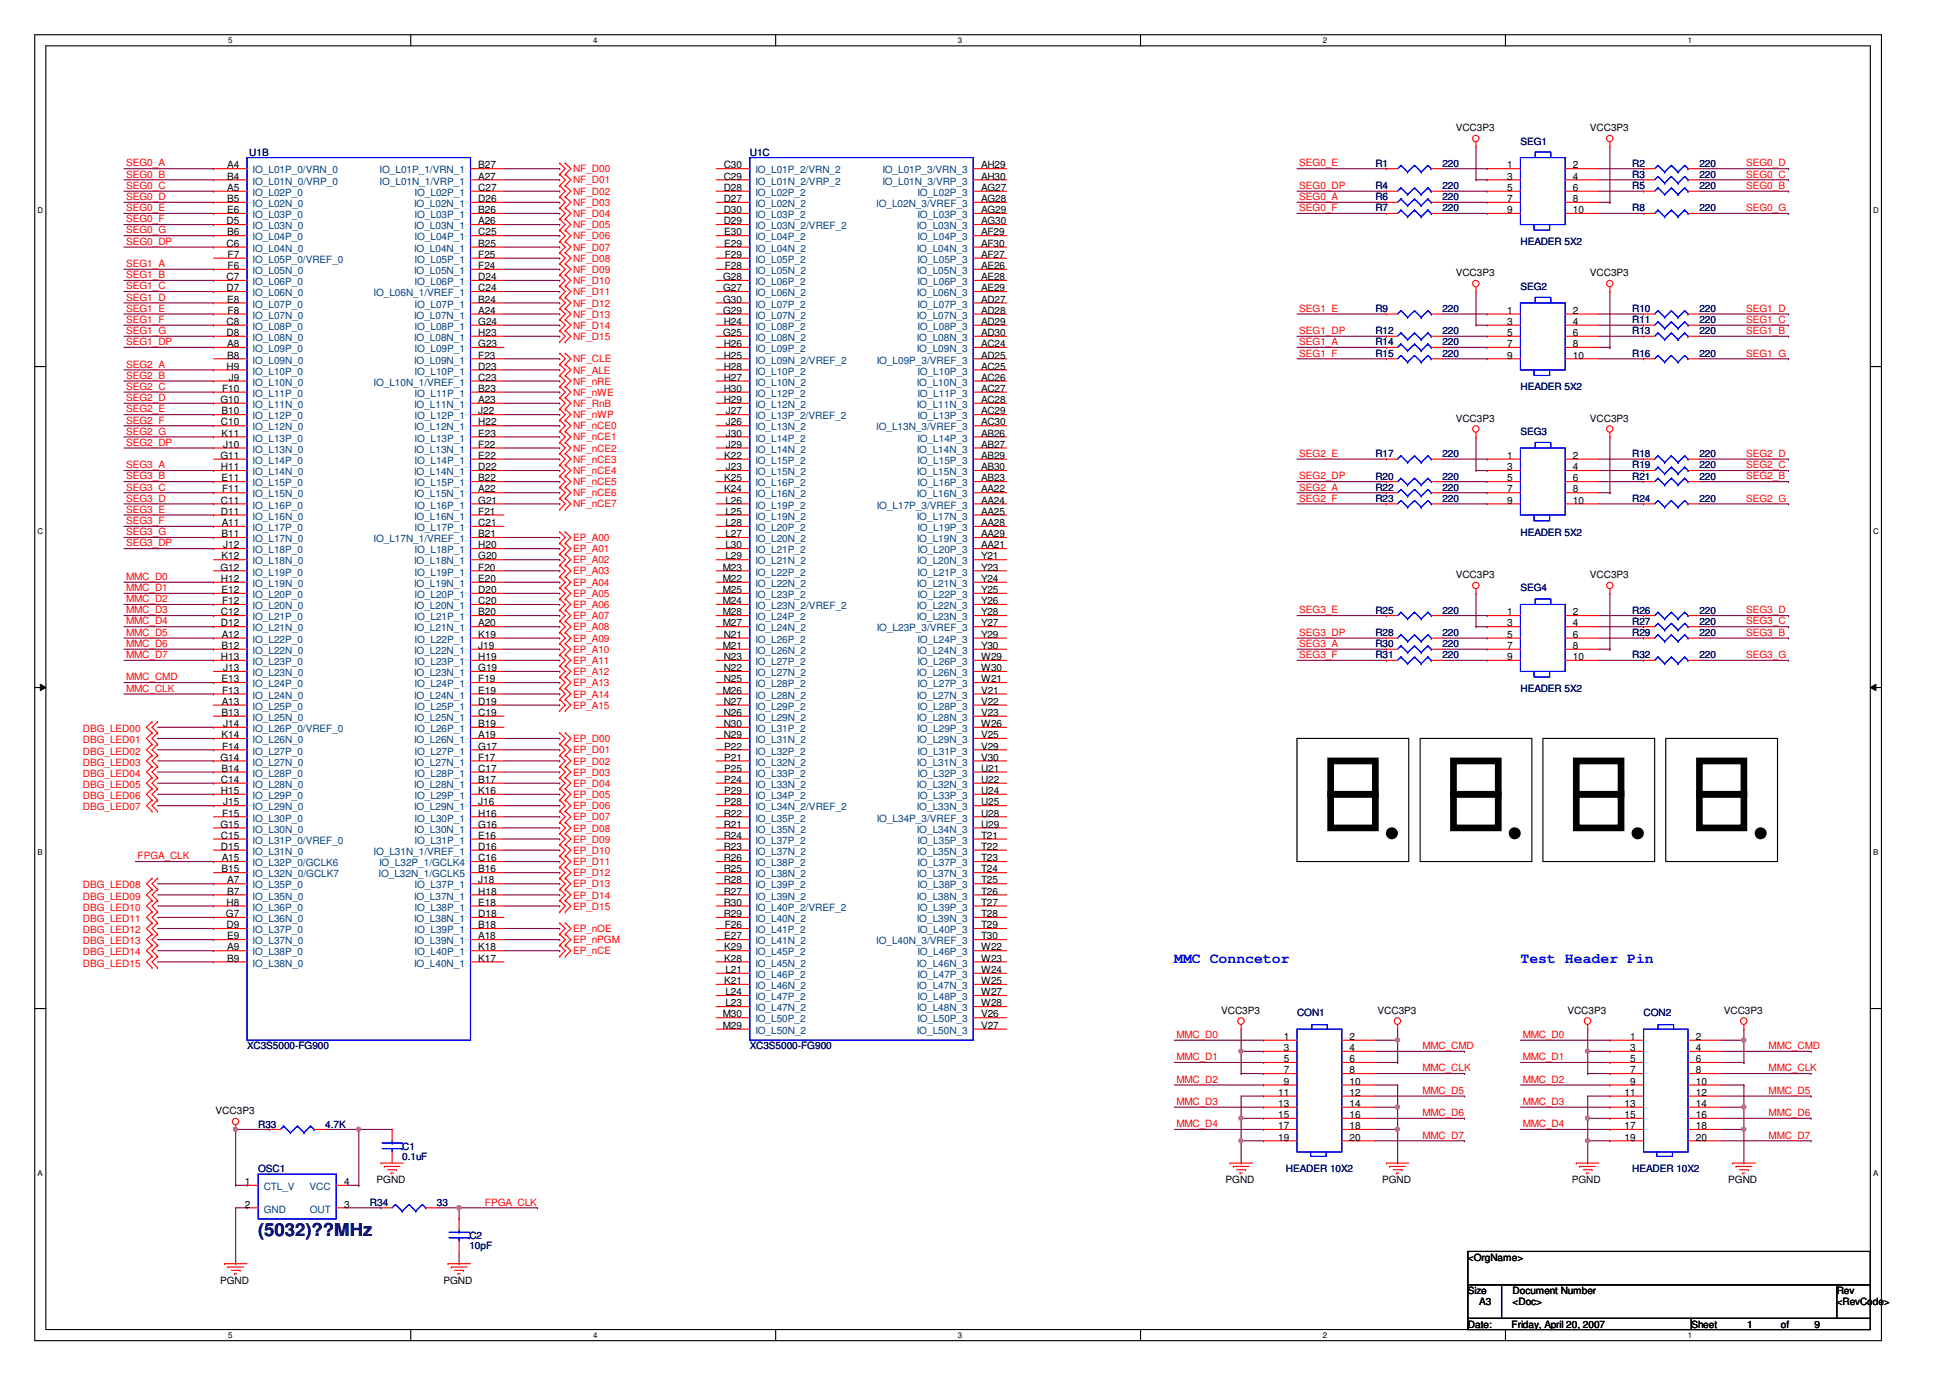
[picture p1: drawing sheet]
<svg xmlns="http://www.w3.org/2000/svg" width="297mm" height="210mm" viewBox="0 0 297 210" stroke-linecap="round" stroke-linejoin="round" font-family="sans-serif">
<defs><g id="words">
<text font-size="2.7" fill="#000080" x="39.3" y="188.2">(5032)??MHz</text>
<g font-size="2.2" fill="#00f">
<text x="178.9" y="146.6">MMC Conncetor</text>
<text x="231.6" y="146.6">Test Header Pin</text>
</g>
<g font-size="1.5" fill="#000080">
<text x="38" y="23.7">U1B</text>
<text x="114.2" y="23.7">U1C</text>
<text x="231.6" y="22">SEG1</text>
<text x="209.5" y="25.4">R1</text>
<text x="209.5" y="28.8">R4</text>
<text x="219.7" y="25.4">220</text>
<text x="219.7" y="28.8">220</text>
<text x="248.6" y="25.4">R2</text>
<text x="248.6" y="28.8">R5</text>
<text x="248.6" y="27.1">R3</text>
<text x="258.9" y="25.4">220</text>
<text x="258.9" y="28.8">220</text>
<text x="258.9" y="27.1">220</text>
<text x="209.5" y="32.2">R7</text>
<text x="209.5" y="30.5">R6</text>
<text x="219.7" y="32.2">220</text>
<text x="219.7" y="30.5">220</text>
<text x="248.6" y="32.2">R8</text>
<text x="258.9" y="32.2">220</text>
<text x="231.6" y="37.3">HEADER 5X2</text>
<text x="209.5" y="47.5">R9</text>
<text x="219.7" y="47.5">220</text>
<text x="231.6" y="44.1">SEG2</text>
<text x="248.6" y="47.5">R10</text>
<text x="258.9" y="47.5">220</text>
<text x="209.5" y="50.9">R12</text>
<text x="209.5" y="52.6">R14</text>
<text x="219.7" y="50.9">220</text>
<text x="219.7" y="52.6">220</text>
<text x="248.6" y="50.9">R13</text>
<text x="248.6" y="49.2">R11</text>
<text x="258.9" y="50.9">220</text>
<text x="258.9" y="49.2">220</text>
<text x="209.5" y="54.3">R15</text>
<text x="219.7" y="54.3">220</text>
<text x="231.6" y="59.4">HEADER 5X2</text>
<text x="248.6" y="54.3">R16</text>
<text x="258.9" y="54.3">220</text>
<text x="209.5" y="69.6">R17</text>
<text x="219.7" y="69.6">220</text>
<text x="231.6" y="66.3">SEG3</text>
<text x="248.6" y="69.6">R18</text>
<text x="248.6" y="71.3">R19</text>
<text x="258.9" y="69.6">220</text>
<text x="258.9" y="71.3">220</text>
<text x="209.5" y="73.1">R20</text>
<text x="209.5" y="76.5">R23</text>
<text x="209.5" y="74.8">R22</text>
<text x="219.7" y="73.1">220</text>
<text x="219.7" y="76.5">220</text>
<text x="219.7" y="74.8">220</text>
<text x="248.6" y="73.1">R21</text>
<text x="248.6" y="76.5">R24</text>
<text x="258.9" y="73.1">220</text>
<text x="258.9" y="76.5">220</text>
<text x="231.6" y="81.6">HEADER 5X2</text>
<text x="209.5" y="93.5">R25</text>
<text x="219.7" y="93.5">220</text>
<text x="231.6" y="90.1">SEG4</text>
<text x="248.6" y="93.5">R26</text>
<text x="248.6" y="95.2">R27</text>
<text x="258.9" y="93.5">220</text>
<text x="258.9" y="95.2">220</text>
<text x="209.5" y="98.6">R30</text>
<text x="209.5" y="96.9">R28</text>
<text x="209.5" y="100.3">R31</text>
<text x="219.7" y="98.6">220</text>
<text x="219.7" y="96.9">220</text>
<text x="219.7" y="100.3">220</text>
<text x="248.6" y="96.9">R29</text>
<text x="248.6" y="100.3">R32</text>
<text x="258.9" y="96.9">220</text>
<text x="258.9" y="100.3">220</text>
<text x="231.6" y="105.4">HEADER 5X2</text>
<text x="197.6" y="154.7">CON1</text>
<text x="250.4" y="154.7">CON2</text>
<text x="37.6" y="159.9">XC3S5000-FG900</text>
<text x="114.2" y="159.9">XC3S5000-FG900</text>
<text x="39.3" y="171.7">R33</text>
<text x="49.5" y="171.7">4.7K</text>
<text x="39.3" y="178.6">OSC1</text>
<text x="61.3" y="175.2">C1</text>
<text x="61.3" y="176.7">0.1uF</text>
<text x="195.9" y="178.6">HEADER 10X2</text>
<text x="248.6" y="178.6">HEADER 10X2</text>
<text x="56.3" y="183.7">R34</text>
<text x="66.5" y="183.7">33</text>
<text x="71.5" y="188.8">C2</text>
<text x="71.5" y="190.3">10pF</text>
</g>
<g font-size="1.5">
<text x="221.7" y="19.9">VCC3P3</text>
<text x="242.2" y="19.9">VCC3P3</text>
<text x="34.6" y="27.3">B4</text>
<text x="34.6" y="25.7">A4</text>
<text x="34.6" y="29.1">A5</text>
<text x="72.9" y="25.7">B27</text>
<text x="72.9" y="27.3">A27</text>
<text x="72.9" y="29.1">C27</text>
<text x="110.2" y="25.7">C30</text>
<text x="110.2" y="27.3">C29</text>
<text x="110.2" y="29.1">D28</text>
<text x="149.4" y="25.7">AH29</text>
<text x="149.4" y="27.3">AH30</text>
<text x="149.4" y="29.1">AG27</text>
<text x="229.6" y="25.7">1</text>
<text x="229.6" y="27.3">3</text>
<text x="229.6" y="29.1">5</text>
<text x="239.6" y="25.7">2</text>
<text x="239.6" y="27.3">4</text>
<text x="239.6" y="29.1">6</text>
<text x="34.5" y="34.2">D5</text>
<text x="34.6" y="30.8">B5</text>
<text x="34.6" y="32.5">E6</text>
<text x="34.6" y="35.9">B6</text>
<text x="72.9" y="30.8">D26</text>
<text x="72.9" y="32.5">B26</text>
<text x="72.9" y="34.2">A26</text>
<text x="72.9" y="35.9">C25</text>
<text x="110.2" y="30.8">D27</text>
<text x="110.2" y="32.5">D30</text>
<text x="110.2" y="34.2">D29</text>
<text x="110.3" y="35.9">E30</text>
<text x="149.4" y="30.8">AG28</text>
<text x="149.4" y="32.5">AG29</text>
<text x="149.4" y="34.2">AG30</text>
<text x="149.4" y="35.9">AF29</text>
<text x="229.6" y="30.8">7</text>
<text x="229.6" y="32.5">9</text>
<text x="239.6" y="30.8">8</text>
<text x="239.6" y="32.5">10</text>
<text x="34.5" y="37.6">C6</text>
<text x="34.7" y="39.3">F7</text>
<text x="34.7" y="41">F6</text>
<text x="72.9" y="37.6">B25</text>
<text x="72.9" y="39.3">F25</text>
<text x="72.9" y="41">F24</text>
<text x="110.3" y="37.6">E29</text>
<text x="110.4" y="39.3">F29</text>
<text x="110.4" y="41">F28</text>
<text x="149.4" y="37.6">AF30</text>
<text x="149.4" y="39.3">AF27</text>
<text x="149.4" y="41">AE26</text>
<text x="34.5" y="42.7">C7</text>
<text x="34.5" y="44.4">D7</text>
<text x="34.6" y="46.1">E8</text>
<text x="34.7" y="47.8">F8</text>
<text x="72.9" y="42.7">D24</text>
<text x="72.9" y="44.4">C24</text>
<text x="72.9" y="46.1">B24</text>
<text x="72.9" y="47.8">A24</text>
<text x="110.2" y="42.7">G28</text>
<text x="110.2" y="44.4">G27</text>
<text x="110.2" y="46.1">G30</text>
<text x="110.2" y="47.8">G29</text>
<text x="149.4" y="42.7">AE28</text>
<text x="149.4" y="44.4">AE29</text>
<text x="149.4" y="46.1">AD27</text>
<text x="149.4" y="47.8">AD28</text>
<text x="221.7" y="42.1">VCC3P3</text>
<text x="229.6" y="47.8">1</text>
<text x="239.6" y="47.8">2</text>
<text x="242.2" y="42.1">VCC3P3</text>
<text x="34.5" y="49.5">C8</text>
<text x="34.5" y="51.2">D8</text>
<text x="34.6" y="52.9">A8</text>
<text x="72.9" y="49.5">G24</text>
<text x="72.9" y="51.2">H23</text>
<text x="72.9" y="52.9">G23</text>
<text x="110.2" y="51.2">G25</text>
<text x="110.2" y="49.5">H24</text>
<text x="110.2" y="52.9">H26</text>
<text x="149.4" y="49.5">AD29</text>
<text x="149.4" y="51.2">AD30</text>
<text x="149.4" y="52.9">AC24</text>
<text x="229.6" y="49.5">3</text>
<text x="229.6" y="51.2">5</text>
<text x="229.6" y="52.9">7</text>
<text x="239.6" y="49.5">4</text>
<text x="239.6" y="51.2">6</text>
<text x="239.6" y="52.9">8</text>
<text x="33.8" y="59.7">F10</text>
<text x="34.5" y="56.3">H9</text>
<text x="34.6" y="54.6">B8</text>
<text x="34.8" y="58">J9</text>
<text x="72.9" y="54.6">F23</text>
<text x="72.9" y="56.3">D23</text>
<text x="72.9" y="58">C23</text>
<text x="72.9" y="59.7">B23</text>
<text x="110.2" y="54.6">H25</text>
<text x="110.2" y="56.3">H28</text>
<text x="110.2" y="58">H27</text>
<text x="110.2" y="59.7">H30</text>
<text x="149.4" y="54.6">AD25</text>
<text x="149.4" y="56.3">AC25</text>
<text x="149.4" y="58">AC26</text>
<text x="149.4" y="59.7">AC27</text>
<text x="229.6" y="54.6">9</text>
<text x="239.6" y="54.6">10</text>
<text x="33.6" y="61.4">G10</text>
<text x="33.7" y="64.8">C10</text>
<text x="33.7" y="63.1">B10</text>
<text x="72.9" y="61.4">A23</text>
<text x="72.9" y="63.1">J22</text>
<text x="72.9" y="64.8">H22</text>
<text x="110.2" y="61.4">H29</text>
<text x="110.6" y="63.1">J27</text>
<text x="110.6" y="64.8">J26</text>
<text x="149.4" y="61.4">AC28</text>
<text x="149.4" y="63.1">AC29</text>
<text x="149.4" y="64.8">AC30</text>
<text x="221.7" y="64.2">VCC3P3</text>
<text x="242.2" y="64.2">VCC3P3</text>
<text x="33.6" y="69.9">G11</text>
<text x="33.7" y="71.6">H11</text>
<text x="33.7" y="66.5">K11</text>
<text x="34" y="68.2">J10</text>
<text x="72.9" y="66.5">E23</text>
<text x="72.9" y="68.2">F22</text>
<text x="72.9" y="69.9">E22</text>
<text x="72.9" y="71.6">D22</text>
<text x="110.3" y="69.9">K22</text>
<text x="110.6" y="66.5">J30</text>
<text x="110.6" y="68.2">J29</text>
<text x="110.6" y="71.6">J23</text>
<text x="149.4" y="66.5">AB26</text>
<text x="149.4" y="68.2">AB27</text>
<text x="149.4" y="69.9">AB29</text>
<text x="149.4" y="71.6">AB30</text>
<text x="229.6" y="69.9">1</text>
<text x="229.6" y="71.6">3</text>
<text x="239.6" y="69.9">2</text>
<text x="239.6" y="71.6">4</text>
<text x="33.7" y="76.7">C11</text>
<text x="33.7" y="73.3">E11</text>
<text x="33.8" y="75">F11</text>
<text x="72.9" y="73.3">B22</text>
<text x="72.9" y="75">A22</text>
<text x="72.9" y="76.7">G21</text>
<text x="110.3" y="73.3">K25</text>
<text x="110.3" y="75">K24</text>
<text x="110.5" y="76.7">L26</text>
<text x="149.4" y="73.3">AB23</text>
<text x="149.4" y="75">AA22</text>
<text x="149.4" y="76.7">AA24</text>
<text x="229.6" y="73.3">5</text>
<text x="229.6" y="75">7</text>
<text x="229.6" y="76.7">9</text>
<text x="239.6" y="73.3">6</text>
<text x="239.6" y="75">8</text>
<text x="239.6" y="76.7">10</text>
<text x="33.7" y="78.4">D11</text>
<text x="33.7" y="81.8">B11</text>
<text x="33.8" y="80.1">A11</text>
<text x="34" y="83.5">J12</text>
<text x="72.9" y="78.4">F21</text>
<text x="72.9" y="80.1">C21</text>
<text x="72.9" y="81.8">B21</text>
<text x="72.9" y="83.5">H20</text>
<text x="110.5" y="78.4">L25</text>
<text x="110.5" y="80.1">L28</text>
<text x="110.5" y="81.8">L27</text>
<text x="110.5" y="83.5">L30</text>
<text x="149.4" y="78.4">AA25</text>
<text x="149.4" y="80.1">AA28</text>
<text x="149.4" y="81.8">AA29</text>
<text x="149.4" y="83.5">AA21</text>
<text x="33.6" y="86.9">G12</text>
<text x="33.7" y="88.6">H12</text>
<text x="33.7" y="85.2">K12</text>
<text x="72.9" y="85.2">G20</text>
<text x="72.9" y="86.9">F20</text>
<text x="72.9" y="88.6">E20</text>
<text x="110.1" y="86.9">M23</text>
<text x="110.1" y="88.6">M22</text>
<text x="110.5" y="85.2">L29</text>
<text x="149.4" y="85.2">Y21</text>
<text x="149.4" y="86.9">Y23</text>
<text x="149.4" y="88.6">Y24</text>
<text x="221.7" y="88">VCC3P3</text>
<text x="242.2" y="88">VCC3P3</text>
<text x="33.7" y="93.7">C12</text>
<text x="33.7" y="95.4">D12</text>
<text x="33.7" y="90.3">E12</text>
<text x="33.8" y="92">F12</text>
<text x="72.9" y="90.3">D20</text>
<text x="72.9" y="92">C20</text>
<text x="72.9" y="93.7">B20</text>
<text x="72.9" y="95.4">A20</text>
<text x="110.1" y="90.3">M25</text>
<text x="110.1" y="92">M24</text>
<text x="110.1" y="93.7">M28</text>
<text x="110.1" y="95.4">M27</text>
<text x="149.4" y="90.3">Y25</text>
<text x="149.4" y="92">Y26</text>
<text x="149.4" y="93.7">Y28</text>
<text x="149.4" y="95.4">Y27</text>
<text x="229.6" y="93.7">1</text>
<text x="229.6" y="95.4">3</text>
<text x="239.6" y="93.7">2</text>
<text x="239.6" y="95.4">4</text>
<text x="33.7" y="100.5">H13</text>
<text x="33.7" y="98.8">B12</text>
<text x="33.8" y="97.2">A12</text>
<text x="72.9" y="97.2">K19</text>
<text x="72.9" y="98.8">J19</text>
<text x="72.9" y="100.5">H19</text>
<text x="110.1" y="98.8">M21</text>
<text x="110.2" y="97.2">N21</text>
<text x="110.2" y="100.5">N23</text>
<text x="149.4" y="97.2">Y29</text>
<text x="149.4" y="98.8">Y30</text>
<text x="149.4" y="100.5">W29</text>
<text x="229.6" y="97.2">5</text>
<text x="229.6" y="98.8">7</text>
<text x="229.6" y="100.5">9</text>
<text x="239.6" y="97.2">6</text>
<text x="239.6" y="98.8">8</text>
<text x="239.6" y="100.5">10</text>
<text x="33.7" y="103.9">E13</text>
<text x="33.8" y="107.4">A13</text>
<text x="33.8" y="105.7">F13</text>
<text x="34" y="102.2">J13</text>
<text x="72.9" y="102.2">G19</text>
<text x="72.9" y="103.9">F19</text>
<text x="72.9" y="105.7">E19</text>
<text x="72.9" y="107.4">D19</text>
<text x="110.1" y="105.7">M26</text>
<text x="110.2" y="102.2">N22</text>
<text x="110.2" y="103.9">N25</text>
<text x="110.2" y="107.4">N27</text>
<text x="149.4" y="102.2">W30</text>
<text x="149.4" y="103.9">W21</text>
<text x="149.4" y="105.7">V21</text>
<text x="149.4" y="107.4">V22</text>
<text x="33.7" y="109.1">B13</text>
<text x="33.7" y="112.4">K14</text>
<text x="34" y="110.7">J14</text>
<text x="72.9" y="109.1">C19</text>
<text x="72.9" y="110.7">B19</text>
<text x="72.9" y="112.4">A19</text>
<text x="110.2" y="109.1">N26</text>
<text x="110.2" y="110.7">N30</text>
<text x="110.2" y="112.4">N29</text>
<text x="149.4" y="109.1">V23</text>
<text x="149.4" y="110.7">W26</text>
<text x="149.4" y="112.4">V25</text>
<text x="33.6" y="115.9">G14</text>
<text x="33.7" y="119.3">C14</text>
<text x="33.7" y="117.6">B14</text>
<text x="33.8" y="114.2">F14</text>
<text x="72.9" y="114.2">G17</text>
<text x="72.9" y="115.9">F17</text>
<text x="72.9" y="117.6">C17</text>
<text x="72.9" y="119.3">B17</text>
<text x="110.3" y="114.2">P22</text>
<text x="110.3" y="115.9">P21</text>
<text x="110.3" y="117.6">P25</text>
<text x="110.3" y="119.3">P24</text>
<text x="149.4" y="114.2">V29</text>
<text x="149.4" y="115.9">V30</text>
<text x="149.4" y="117.6">U21</text>
<text x="149.4" y="119.3">U22</text>
<text x="33.7" y="120.9">H15</text>
<text x="33.8" y="124.4">F15</text>
<text x="34" y="122.7">J15</text>
<text x="72.9" y="120.9">K16</text>
<text x="72.9" y="122.7">J16</text>
<text x="72.9" y="124.4">H16</text>
<text x="110.2" y="124.4">R22</text>
<text x="110.3" y="120.9">P29</text>
<text x="110.3" y="122.7">P28</text>
<text x="149.4" y="120.9">U24</text>
<text x="149.4" y="122.7">U25</text>
<text x="149.4" y="124.4">U28</text>
<text x="33.6" y="126.1">G15</text>
<text x="33.7" y="127.8">C15</text>
<text x="33.7" y="129.5">D15</text>
<text x="33.8" y="131.2">A15</text>
<text x="72.9" y="126.1">G16</text>
<text x="72.9" y="127.8">E16</text>
<text x="72.9" y="129.5">D16</text>
<text x="72.9" y="131.2">C16</text>
<text x="110.2" y="126.1">R21</text>
<text x="110.2" y="127.8">R24</text>
<text x="110.2" y="129.5">R23</text>
<text x="110.2" y="131.2">R26</text>
<text x="149.4" y="126.1">U29</text>
<text x="149.4" y="127.8">T21</text>
<text x="149.4" y="129.5">T22</text>
<text x="149.4" y="131.2">T23</text>
<text x="33.7" y="132.9">B15</text>
<text x="34.5" y="138">H8</text>
<text x="34.6" y="136.3">B7</text>
<text x="34.6" y="134.6">A7</text>
<text x="72.9" y="132.9">B16</text>
<text x="72.9" y="134.6">J18</text>
<text x="72.9" y="136.3">H18</text>
<text x="72.9" y="138">E18</text>
<text x="110.2" y="132.9">R25</text>
<text x="110.2" y="134.6">R28</text>
<text x="110.2" y="136.3">R27</text>
<text x="110.2" y="138">R30</text>
<text x="149.4" y="132.9">T24</text>
<text x="149.4" y="134.6">T25</text>
<text x="149.4" y="136.3">T26</text>
<text x="149.4" y="138">T27</text>
<text x="34.4" y="139.7">G7</text>
<text x="34.5" y="141.4">D9</text>
<text x="34.6" y="143.1">E9</text>
<text x="72.9" y="139.7">D18</text>
<text x="72.9" y="141.4">B18</text>
<text x="72.9" y="143.1">A18</text>
<text x="110.2" y="139.7">R29</text>
<text x="110.3" y="143.1">E27</text>
<text x="110.4" y="141.4">F26</text>
<text x="149.4" y="139.7">T28</text>
<text x="149.4" y="141.4">T29</text>
<text x="149.4" y="143.1">T30</text>
<text x="34.6" y="146.5">B9</text>
<text x="34.6" y="144.8">A9</text>
<text x="72.9" y="144.8">K18</text>
<text x="72.9" y="146.5">K17</text>
<text x="110.3" y="144.8">K29</text>
<text x="110.3" y="146.5">K28</text>
<text x="110.3" y="149.9">K21</text>
<text x="110.5" y="148.2">L21</text>
<text x="149.4" y="144.8">W22</text>
<text x="149.4" y="146.5">W23</text>
<text x="149.4" y="148.2">W24</text>
<text x="149.4" y="149.9">W25</text>
<text x="110.1" y="155">M30</text>
<text x="110.5" y="151.6">L24</text>
<text x="110.5" y="153.3">L23</text>
<text x="149.4" y="151.6">W27</text>
<text x="149.4" y="153.3">W28</text>
<text x="149.4" y="155">V26</text>
<text x="186" y="154.4">VCC3P3</text>
<text x="209.8" y="154.4">VCC3P3</text>
<text x="238.8" y="154.4">VCC3P3</text>
<text x="262.6" y="154.4">VCC3P3</text>
<text x="110.1" y="156.7">M29</text>
<text x="149.4" y="156.7">V27</text>
<text x="195.5" y="158.4">1</text>
<text x="195.5" y="160.1">3</text>
<text x="195.5" y="161.8">5</text>
<text x="205.6" y="158.4">2</text>
<text x="205.6" y="160.1">4</text>
<text x="205.6" y="161.8">6</text>
<text x="248.3" y="158.4">1</text>
<text x="248.3" y="160.1">3</text>
<text x="248.3" y="161.8">5</text>
<text x="258.3" y="158.4">2</text>
<text x="258.3" y="160.1">4</text>
<text x="258.3" y="161.8">6</text>
<text x="194.7" y="166.9">11</text>
<text x="195.5" y="163.5">7</text>
<text x="195.5" y="165.2">9</text>
<text x="205.6" y="163.5">8</text>
<text x="205.6" y="165.2">10</text>
<text x="205.6" y="166.9">12</text>
<text x="247.5" y="166.9">11</text>
<text x="248.3" y="163.5">7</text>
<text x="248.3" y="165.2">9</text>
<text x="258.3" y="163.5">8</text>
<text x="258.3" y="165.2">10</text>
<text x="258.3" y="166.9">12</text>
<text x="32.9" y="169.7">VCC3P3</text>
<text x="194.7" y="168.6">13</text>
<text x="194.7" y="170.3">15</text>
<text x="194.7" y="172">17</text>
<text x="194.7" y="173.7">19</text>
<text x="205.6" y="168.6">14</text>
<text x="205.6" y="170.3">16</text>
<text x="205.6" y="172">18</text>
<text x="205.6" y="173.7">20</text>
<text x="247.5" y="168.6">13</text>
<text x="247.5" y="170.3">15</text>
<text x="247.5" y="172">17</text>
<text x="247.5" y="173.7">19</text>
<text x="258.3" y="168.6">14</text>
<text x="258.3" y="170.3">16</text>
<text x="258.3" y="172">18</text>
<text x="258.3" y="173.7">20</text>
<text x="37.3" y="180.5">1</text>
<text x="37.3" y="183.9">2</text>
<text x="52.4" y="183.9">3</text>
<text x="52.4" y="180.5">4</text>
<text x="57.4" y="180.3">PGND</text>
<text x="186.7" y="180.3">PGND</text>
<text x="210.5" y="180.3">PGND</text>
<text x="239.4" y="180.3">PGND</text>
<text x="263.3" y="180.3">PGND</text>
<text x="33.5" y="195.6">PGND</text>
<text x="67.6" y="195.6">PGND</text>
<text x="223.6" y="197.1">Size</text>
<text x="223.6" y="192">&lt;OrgName&gt;</text>
<text x="230.4" y="197.1">Document Number</text>
<text x="279.8" y="197.1">Rev</text>
<text x="223.6" y="202.2">Date:</text>
<text x="225.3" y="198.8">A3</text>
<text x="230.3" y="202.2">Friday, April 20, 2007</text>
<text x="230.4" y="198.8">&lt;Doc&gt;</text>
<text x="257.6" y="202.2">Sheet</text>
<text x="266.2" y="202.2">1</text>
<text x="271.3" y="202.2">of</text>
<text x="276.4" y="202.2">9</text>
<text x="279.8" y="198.8">&lt;RevCode&gt;</text>
</g>
<g font-size="1.5" fill="#f00">
<text x="19.2" y="25.4">SEG0_A</text>
<text x="19.2" y="27.1">SEG0_B</text>
<text x="19.2" y="28.8">SEG0_C</text>
<text x="87.3" y="29.7">NF_D02</text>
<text x="87.3" y="26.2">NF_D00</text>
<text x="87.3" y="27.9">NF_D01</text>
<text x="197.9" y="28.8">SEG0_DP</text>
<text x="197.9" y="25.4">SEG0_E</text>
<text x="266" y="28.8">SEG0_B</text>
<text x="266" y="27.1">SEG0_C</text>
<text x="266" y="25.4">SEG0_D</text>
<text x="19.2" y="32.2">SEG0_E</text>
<text x="19.2" y="35.6">SEG0_G</text>
<text x="19.2" y="33.9">SEG0_F</text>
<text x="19.2" y="30.5">SEG0_D</text>
<text x="87.3" y="31.4">NF_D03</text>
<text x="87.3" y="33.1">NF_D04</text>
<text x="87.3" y="34.8">NF_D05</text>
<text x="197.9" y="30.5">SEG0_A</text>
<text x="197.9" y="32.2">SEG0_F</text>
<text x="266" y="32.2">SEG0_G</text>
<text x="19.2" y="37.3">SEG0_DP</text>
<text x="19.2" y="40.7">SEG1_A</text>
<text x="87.3" y="38.2">NF_D07</text>
<text x="87.3" y="36.4">NF_D06</text>
<text x="87.3" y="41.6">NF_D09</text>
<text x="87.3" y="39.9">NF_D08</text>
<text x="19.2" y="47.5">SEG1_E</text>
<text x="19.2" y="45.8">SEG1_D</text>
<text x="19.2" y="42.4">SEG1_B</text>
<text x="19.2" y="44.1">SEG1_C</text>
<text x="87.3" y="43.3">NF_D10</text>
<text x="87.3" y="45">NF_D11</text>
<text x="87.3" y="46.7">NF_D12</text>
<text x="197.9" y="47.5">SEG1_E</text>
<text x="266" y="47.5">SEG1_D</text>
<text x="19.2" y="52.6">SEG1_DP</text>
<text x="19.2" y="50.9">SEG1_G</text>
<text x="19.2" y="49.2">SEG1_F</text>
<text x="87.3" y="50.1">NF_D14</text>
<text x="87.3" y="48.4">NF_D13</text>
<text x="87.3" y="51.8">NF_D15</text>
<text x="197.9" y="50.9">SEG1_DP</text>
<text x="197.9" y="52.6">SEG1_A</text>
<text x="266" y="50.9">SEG1_B</text>
<text x="266" y="49.2">SEG1_C</text>
<text x="19.2" y="56">SEG2_A</text>
<text x="19.2" y="57.7">SEG2_B</text>
<text x="19.2" y="59.4">SEG2_C</text>
<text x="87.3" y="56.9">NF_ALE</text>
<text x="87.3" y="58.6">NF_nRE</text>
<text x="87.3" y="55.2">NF_CLE</text>
<text x="197.9" y="54.3">SEG1_F</text>
<text x="266" y="54.3">SEG1_G</text>
<text x="19.2" y="62.8">SEG2_E</text>
<text x="19.2" y="64.5">SEG2_F</text>
<text x="19.2" y="61.1">SEG2_D</text>
<text x="87.3" y="65.4">NF_nCE0</text>
<text x="87.3" y="60.3">NF_nWE</text>
<text x="87.3" y="63.7">NF_nWP</text>
<text x="87.3" y="62">NF_RnB</text>
<text x="19.2" y="67.9">SEG2_DP</text>
<text x="19.2" y="66.2">SEG2_G</text>
<text x="19.2" y="71.3">SEG3_A</text>
<text x="87.3" y="67.1">NF_nCE1</text>
<text x="87.3" y="70.5">NF_nCE3</text>
<text x="87.3" y="68.8">NF_nCE2</text>
<text x="197.9" y="69.6">SEG2_E</text>
<text x="266" y="69.6">SEG2_D</text>
<text x="266" y="71.3">SEG2_C</text>
<text x="19.2" y="76.4">SEG3_D</text>
<text x="19.2" y="73">SEG3_B</text>
<text x="19.2" y="74.7">SEG3_C</text>
<text x="87.3" y="72.2">NF_nCE4</text>
<text x="87.3" y="73.9">NF_nCE5</text>
<text x="87.3" y="77.3">NF_nCE7</text>
<text x="87.3" y="75.6">NF_nCE6</text>
<text x="197.9" y="76.4">SEG2_F</text>
<text x="197.9" y="74.7">SEG2_A</text>
<text x="197.9" y="73">SEG2_DP</text>
<text x="266" y="76.4">SEG2_G</text>
<text x="266" y="73">SEG2_B</text>
<text x="19.2" y="83.2">SEG3_DP</text>
<text x="19.2" y="78.1">SEG3_E</text>
<text x="19.2" y="81.5">SEG3_G</text>
<text x="19.2" y="79.8">SEG3_F</text>
<text x="87.3" y="82.4">EP_A00</text>
<text x="19.2" y="88.4">MMC_D0</text>
<text x="87.3" y="84.1">EP_A01</text>
<text x="87.3" y="87.5">EP_A03</text>
<text x="87.3" y="89.2">EP_A04</text>
<text x="87.3" y="85.8">EP_A02</text>
<text x="19.2" y="95.1">MMC_D4</text>
<text x="19.2" y="91.7">MMC_D2</text>
<text x="19.2" y="90">MMC_D1</text>
<text x="19.2" y="93.4">MMC_D3</text>
<text x="87.3" y="90.9">EP_A05</text>
<text x="87.3" y="94.3">EP_A07</text>
<text x="87.3" y="92.6">EP_A06</text>
<text x="197.9" y="93.4">SEG3_E</text>
<text x="266" y="95.1">SEG3_C</text>
<text x="266" y="93.4">SEG3_D</text>
<text x="19.2" y="100.2">MMC_D7</text>
<text x="19.2" y="96.9">MMC_D5</text>
<text x="19.2" y="98.6">MMC_D6</text>
<text x="87.3" y="96">EP_A08</text>
<text x="87.3" y="97.7">EP_A09</text>
<text x="87.3" y="101.1">EP_A11</text>
<text x="87.3" y="99.4">EP_A10</text>
<text x="197.9" y="98.6">SEG3_A</text>
<text x="197.9" y="96.9">SEG3_DP</text>
<text x="197.9" y="100.2">SEG3_F</text>
<text x="266" y="96.9">SEG3_B</text>
<text x="266" y="100.2">SEG3_G</text>
<text x="19.2" y="103.6">MMC_CMD</text>
<text x="19.2" y="105.4">MMC_CLK</text>
<text x="87.3" y="102.8">EP_A12</text>
<text x="87.3" y="104.5">EP_A13</text>
<text x="87.3" y="106.3">EP_A14</text>
<text x="87.3" y="108">EP_A15</text>
<text x="12.6" y="111.5">DBG_LED00</text>
<text x="12.6" y="113.2">DBG_LED01</text>
<text x="87.3" y="113">EP_D00</text>
<text x="12.6" y="114.9">DBG_LED02</text>
<text x="12.6" y="116.6">DBG_LED03</text>
<text x="12.6" y="118.3">DBG_LED04</text>
<text x="87.3" y="116.5">EP_D02</text>
<text x="87.3" y="118.2">EP_D03</text>
<text x="87.3" y="114.8">EP_D01</text>
<text x="87.3" y="119.8">EP_D04</text>
<text x="12.6" y="121.7">DBG_LED06</text>
<text x="12.6" y="123.4">DBG_LED07</text>
<text x="12.6" y="120">DBG_LED05</text>
<text x="87.3" y="125">EP_D07</text>
<text x="87.3" y="123.3">EP_D06</text>
<text x="87.3" y="121.5">EP_D05</text>
<text x="21" y="130.9">FPGA_CLK</text>
<text x="87.3" y="126.7">EP_D08</text>
<text x="87.3" y="130">EP_D10</text>
<text x="87.3" y="131.8">EP_D11</text>
<text x="87.3" y="128.4">EP_D09</text>
<text x="12.6" y="135.3">DBG_LED08</text>
<text x="12.6" y="137">DBG_LED09</text>
<text x="87.3" y="133.5">EP_D12</text>
<text x="87.3" y="136.9">EP_D14</text>
<text x="87.3" y="135.2">EP_D13</text>
<text x="12.6" y="142.2">DBG_LED12</text>
<text x="12.6" y="143.8">DBG_LED13</text>
<text x="12.6" y="140.5">DBG_LED11</text>
<text x="12.6" y="138.7">DBG_LED10</text>
<text x="87.3" y="138.6">EP_D15</text>
<text x="87.3" y="142">EP_nOE</text>
<text x="87.3" y="143.7">EP_nPGM</text>
<text x="12.6" y="145.5">DBG_LED14</text>
<text x="12.6" y="147.2">DBG_LED15</text>
<text x="87.3" y="145.4">EP_nCE</text>
<text x="179.2" y="158.1">MMC_D0</text>
<text x="179.2" y="161.5">MMC_D1</text>
<text x="216.7" y="159.8">MMC_CMD</text>
<text x="231.9" y="158.1">MMC_D0</text>
<text x="231.9" y="161.5">MMC_D1</text>
<text x="269.4" y="159.8">MMC_CMD</text>
<text x="179.2" y="164.9">MMC_D2</text>
<text x="216.7" y="166.6">MMC_D5</text>
<text x="216.7" y="163.2">MMC_CLK</text>
<text x="231.9" y="164.9">MMC_D2</text>
<text x="269.4" y="166.6">MMC_D5</text>
<text x="269.4" y="163.2">MMC_CLK</text>
<text x="179.2" y="168.3">MMC_D3</text>
<text x="179.2" y="171.7">MMC_D4</text>
<text x="216.7" y="173.4">MMC_D7</text>
<text x="216.7" y="170">MMC_D6</text>
<text x="231.9" y="168.3">MMC_D3</text>
<text x="231.9" y="171.7">MMC_D4</text>
<text x="269.4" y="173.4">MMC_D7</text>
<text x="269.4" y="170">MMC_D6</text>
<text x="73.9" y="183.6">FPGA_CLK</text>
</g>
<g font-size="1.5" fill="#004080">
<text x="38.5" y="26.4">IO_L01P_0/VRN_0</text>
<text x="38.5" y="28.1">IO_L01N_0/VRP_0</text>
<text x="38.5" y="29.8">IO_L02P_0</text>
<text x="57.8" y="26.4">IO_L01P_1/VRN_1</text>
<text x="57.8" y="28.1">IO_L01N_1/VRP_1</text>
<text x="63.2" y="29.8">IO_L02P_1</text>
<text x="115.1" y="26.4">IO_L01P_2/VRN_2</text>
<text x="115.1" y="28.1">IO_L01N_2/VRP_2</text>
<text x="115.1" y="29.8">IO_L02P_2</text>
<text x="134.4" y="26.4">IO_L01P_3/VRN_3</text>
<text x="134.4" y="28.1">IO_L01N_3/VRP_3</text>
<text x="139.7" y="29.8">IO_L02P_3</text>
<text x="38.5" y="31.5">IO_L02N_0</text>
<text x="38.5" y="33.2">IO_L03P_0</text>
<text x="38.5" y="34.9">IO_L03N_0</text>
<text x="63.1" y="31.5">IO_L02N_1</text>
<text x="63.1" y="34.9">IO_L03N_1</text>
<text x="63.2" y="33.2">IO_L03P_1</text>
<text x="115.1" y="31.5">IO_L02N_2</text>
<text x="115.1" y="33.2">IO_L03P_2</text>
<text x="115.1" y="34.9">IO_L03N_2/VREF_2</text>
<text x="133.5" y="31.5">IO_L02N_3/VREF_3</text>
<text x="139.7" y="34.9">IO_L03N_3</text>
<text x="139.7" y="33.2">IO_L03P_3</text>
<text x="38.5" y="36.6">IO_L04P_0</text>
<text x="38.5" y="38.4">IO_L04N_0</text>
<text x="38.5" y="40">IO_L05P_0/VREF_0</text>
<text x="38.5" y="41.7">IO_L05N_0</text>
<text x="63.1" y="38.4">IO_L04N_1</text>
<text x="63.1" y="41.7">IO_L05N_1</text>
<text x="63.2" y="36.6">IO_L04P_1</text>
<text x="63.2" y="40">IO_L05P_1</text>
<text x="115.1" y="36.6">IO_L04P_2</text>
<text x="115.1" y="38.4">IO_L04N_2</text>
<text x="115.1" y="40">IO_L05P_2</text>
<text x="115.1" y="41.7">IO_L05N_2</text>
<text x="139.7" y="38.4">IO_L04N_3</text>
<text x="139.7" y="41.7">IO_L05N_3</text>
<text x="139.7" y="36.6">IO_L04P_3</text>
<text x="139.7" y="40">IO_L05P_3</text>
<text x="38.5" y="43.4">IO_L06P_0</text>
<text x="38.5" y="45.1">IO_L06N_0</text>
<text x="38.5" y="46.9">IO_L07P_0</text>
<text x="56.9" y="45.1">IO_L06N_1/VREF_1</text>
<text x="63.2" y="43.4">IO_L06P_1</text>
<text x="63.2" y="46.9">IO_L07P_1</text>
<text x="115.1" y="43.4">IO_L06P_2</text>
<text x="115.1" y="45.1">IO_L06N_2</text>
<text x="115.1" y="46.9">IO_L07P_2</text>
<text x="139.7" y="45.1">IO_L06N_3</text>
<text x="139.7" y="43.4">IO_L06P_3</text>
<text x="139.7" y="46.9">IO_L07P_3</text>
<text x="38.5" y="48.6">IO_L07N_0</text>
<text x="38.5" y="50.3">IO_L08P_0</text>
<text x="38.5" y="51.9">IO_L08N_0</text>
<text x="38.5" y="53.6">IO_L09P_0</text>
<text x="63.1" y="48.6">IO_L07N_1</text>
<text x="63.1" y="51.9">IO_L08N_1</text>
<text x="63.2" y="50.3">IO_L08P_1</text>
<text x="63.2" y="53.6">IO_L09P_1</text>
<text x="115.1" y="48.6">IO_L07N_2</text>
<text x="115.1" y="50.3">IO_L08P_2</text>
<text x="115.1" y="51.9">IO_L08N_2</text>
<text x="115.1" y="53.6">IO_L09P_2</text>
<text x="139.7" y="48.6">IO_L07N_3</text>
<text x="139.7" y="51.9">IO_L08N_3</text>
<text x="139.7" y="53.6">IO_L09N_3</text>
<text x="139.7" y="50.3">IO_L08P_3</text>
<text x="38.5" y="55.4">IO_L09N_0</text>
<text x="38.5" y="57.1">IO_L10P_0</text>
<text x="38.5" y="58.8">IO_L10N_0</text>
<text x="56.9" y="58.8">IO_L10N_1/VREF_1</text>
<text x="63.1" y="55.4">IO_L09N_1</text>
<text x="63.2" y="57.1">IO_L10P_1</text>
<text x="115.1" y="55.4">IO_L09N_2/VREF_2</text>
<text x="115.1" y="57.1">IO_L10P_2</text>
<text x="115.1" y="58.8">IO_L10N_2</text>
<text x="133.6" y="55.4">IO_L09P_3/VREF_3</text>
<text x="139.7" y="58.8">IO_L10N_3</text>
<text x="139.7" y="57.1">IO_L10P_3</text>
<text x="38.5" y="60.5">IO_L11P_0</text>
<text x="38.5" y="62.1">IO_L11N_0</text>
<text x="38.5" y="63.9">IO_L12P_0</text>
<text x="38.5" y="65.6">IO_L12N_0</text>
<text x="63.1" y="62.1">IO_L11N_1</text>
<text x="63.1" y="65.6">IO_L12N_1</text>
<text x="63.2" y="60.5">IO_L11P_1</text>
<text x="63.2" y="63.9">IO_L12P_1</text>
<text x="115.1" y="60.5">IO_L12P_2</text>
<text x="115.1" y="62.1">IO_L12N_2</text>
<text x="115.1" y="63.9">IO_L13P_2/VREF_2</text>
<text x="115.1" y="65.6">IO_L13N_2</text>
<text x="133.5" y="65.6">IO_L13N_3/VREF_3</text>
<text x="139.7" y="62.1">IO_L11N_3</text>
<text x="139.7" y="60.5">IO_L11P_3</text>
<text x="139.7" y="63.9">IO_L13P_3</text>
<text x="38.5" y="67.3">IO_L13P_0</text>
<text x="38.5" y="69">IO_L13N_0</text>
<text x="38.5" y="70.7">IO_L14P_0</text>
<text x="63.1" y="69">IO_L13N_1</text>
<text x="63.2" y="67.3">IO_L13P_1</text>
<text x="63.2" y="70.7">IO_L14P_1</text>
<text x="115.1" y="67.3">IO_L14P_2</text>
<text x="115.1" y="69">IO_L14N_2</text>
<text x="115.1" y="70.7">IO_L15P_2</text>
<text x="139.7" y="69">IO_L14N_3</text>
<text x="139.7" y="67.3">IO_L14P_3</text>
<text x="139.7" y="70.7">IO_L15P_3</text>
<text x="38.5" y="72.4">IO_L14N_0</text>
<text x="38.5" y="74.1">IO_L15P_0</text>
<text x="38.5" y="75.8">IO_L15N_0</text>
<text x="38.5" y="77.5">IO_L16P_0</text>
<text x="63.1" y="72.4">IO_L14N_1</text>
<text x="63.1" y="75.8">IO_L15N_1</text>
<text x="63.2" y="74.1">IO_L15P_1</text>
<text x="63.2" y="77.5">IO_L16P_1</text>
<text x="115.1" y="72.4">IO_L15N_2</text>
<text x="115.1" y="74.1">IO_L16P_2</text>
<text x="115.1" y="75.8">IO_L16N_2</text>
<text x="115.1" y="77.5">IO_L19P_2</text>
<text x="133.6" y="77.5">IO_L17P_3/VREF_3</text>
<text x="139.7" y="72.4">IO_L15N_3</text>
<text x="139.7" y="75.8">IO_L16N_3</text>
<text x="139.7" y="74.1">IO_L16P_3</text>
<text x="38.5" y="79.2">IO_L16N_0</text>
<text x="38.5" y="80.9">IO_L17P_0</text>
<text x="38.5" y="82.6">IO_L17N_0</text>
<text x="56.9" y="82.6">IO_L17N_1/VREF_1</text>
<text x="63.1" y="79.2">IO_L16N_1</text>
<text x="63.2" y="80.9">IO_L17P_1</text>
<text x="115.1" y="79.2">IO_L19N_2</text>
<text x="115.1" y="80.9">IO_L20P_2</text>
<text x="115.1" y="82.6">IO_L20N_2</text>
<text x="139.7" y="79.2">IO_L17N_3</text>
<text x="139.7" y="82.6">IO_L19N_3</text>
<text x="139.7" y="80.9">IO_L19P_3</text>
<text x="38.5" y="84.3">IO_L18P_0</text>
<text x="38.5" y="86">IO_L18N_0</text>
<text x="38.5" y="87.7">IO_L19P_0</text>
<text x="38.5" y="89.4">IO_L19N_0</text>
<text x="63.1" y="86">IO_L18N_1</text>
<text x="63.1" y="89.4">IO_L19N_1</text>
<text x="63.2" y="84.3">IO_L18P_1</text>
<text x="63.2" y="87.7">IO_L19P_1</text>
<text x="115.1" y="84.3">IO_L21P_2</text>
<text x="115.1" y="86">IO_L21N_2</text>
<text x="115.1" y="87.7">IO_L22P_2</text>
<text x="115.1" y="89.4">IO_L22N_2</text>
<text x="139.7" y="86">IO_L20N_3</text>
<text x="139.7" y="89.4">IO_L21N_3</text>
<text x="139.7" y="84.3">IO_L20P_3</text>
<text x="139.7" y="87.7">IO_L21P_3</text>
<text x="38.5" y="91.1">IO_L20P_0</text>
<text x="38.5" y="92.8">IO_L20N_0</text>
<text x="38.5" y="94.5">IO_L21P_0</text>
<text x="63.1" y="92.8">IO_L20N_1</text>
<text x="63.2" y="91.1">IO_L20P_1</text>
<text x="63.2" y="94.5">IO_L21P_1</text>
<text x="115.1" y="91.1">IO_L23P_2</text>
<text x="115.1" y="92.8">IO_L23N_2/VREF_2</text>
<text x="115.1" y="94.5">IO_L24P_2</text>
<text x="139.7" y="92.8">IO_L22N_3</text>
<text x="139.7" y="94.5">IO_L23N_3</text>
<text x="139.7" y="91.1">IO_L22P_3</text>
<text x="38.5" y="96.2">IO_L21N_0</text>
<text x="38.5" y="97.9">IO_L22P_0</text>
<text x="38.5" y="99.6">IO_L22N_0</text>
<text x="38.5" y="101.3">IO_L23P_0</text>
<text x="63.1" y="96.2">IO_L21N_1</text>
<text x="63.1" y="99.6">IO_L22N_1</text>
<text x="63.2" y="97.9">IO_L22P_1</text>
<text x="63.2" y="101.3">IO_L23P_1</text>
<text x="115.1" y="96.2">IO_L24N_2</text>
<text x="115.1" y="97.9">IO_L26P_2</text>
<text x="115.1" y="99.6">IO_L26N_2</text>
<text x="115.1" y="101.3">IO_L27P_2</text>
<text x="133.6" y="96.2">IO_L23P_3/VREF_3</text>
<text x="139.7" y="99.6">IO_L24N_3</text>
<text x="139.7" y="97.9">IO_L24P_3</text>
<text x="139.7" y="101.3">IO_L26P_3</text>
<text x="38.5" y="103">IO_L23N_0</text>
<text x="38.5" y="104.7">IO_L24P_0</text>
<text x="38.5" y="106.4">IO_L24N_0</text>
<text x="63.1" y="103">IO_L23N_1</text>
<text x="63.1" y="106.4">IO_L24N_1</text>
<text x="63.2" y="104.7">IO_L24P_1</text>
<text x="115.1" y="103">IO_L27N_2</text>
<text x="115.1" y="104.7">IO_L28P_2</text>
<text x="115.1" y="106.4">IO_L28N_2</text>
<text x="139.7" y="103">IO_L26N_3</text>
<text x="139.7" y="106.4">IO_L27N_3</text>
<text x="139.7" y="104.7">IO_L27P_3</text>
<text x="38.5" y="108.1">IO_L25P_0</text>
<text x="38.5" y="109.8">IO_L25N_0</text>
<text x="38.5" y="111.5">IO_L26P_0/VREF_0</text>
<text x="38.5" y="113.2">IO_L26N_0</text>
<text x="63.1" y="109.8">IO_L25N_1</text>
<text x="63.1" y="113.2">IO_L26N_1</text>
<text x="63.2" y="108.1">IO_L25P_1</text>
<text x="63.2" y="111.5">IO_L26P_1</text>
<text x="115.1" y="108.1">IO_L29P_2</text>
<text x="115.1" y="109.8">IO_L29N_2</text>
<text x="115.1" y="111.5">IO_L31P_2</text>
<text x="115.1" y="113.2">IO_L31N_2</text>
<text x="139.7" y="109.8">IO_L28N_3</text>
<text x="139.7" y="113.2">IO_L29N_3</text>
<text x="139.7" y="108.1">IO_L28P_3</text>
<text x="139.7" y="111.5">IO_L29P_3</text>
<text x="38.5" y="114.9">IO_L27P_0</text>
<text x="38.5" y="116.6">IO_L27N_0</text>
<text x="38.5" y="118.3">IO_L28P_0</text>
<text x="63.1" y="116.6">IO_L27N_1</text>
<text x="63.2" y="114.9">IO_L27P_1</text>
<text x="63.2" y="118.3">IO_L28P_1</text>
<text x="115.1" y="114.9">IO_L32P_2</text>
<text x="115.1" y="116.6">IO_L32N_2</text>
<text x="115.1" y="118.3">IO_L33P_2</text>
<text x="139.7" y="116.6">IO_L31N_3</text>
<text x="139.7" y="114.9">IO_L31P_3</text>
<text x="139.7" y="118.3">IO_L32P_3</text>
<text x="38.5" y="120">IO_L28N_0</text>
<text x="38.5" y="121.7">IO_L29P_0</text>
<text x="38.5" y="123.4">IO_L29N_0</text>
<text x="38.5" y="125.1">IO_L30P_0</text>
<text x="63.1" y="120">IO_L28N_1</text>
<text x="63.1" y="123.4">IO_L29N_1</text>
<text x="63.2" y="121.7">IO_L29P_1</text>
<text x="63.2" y="125.1">IO_L30P_1</text>
<text x="115.1" y="120">IO_L33N_2</text>
<text x="115.1" y="121.7">IO_L34P_2</text>
<text x="115.1" y="123.4">IO_L34N_2/VREF_2</text>
<text x="115.1" y="125.1">IO_L35P_2</text>
<text x="133.6" y="125.1">IO_L34P_3/VREF_3</text>
<text x="139.7" y="120">IO_L32N_3</text>
<text x="139.7" y="123.4">IO_L33N_3</text>
<text x="139.7" y="121.7">IO_L33P_3</text>
<text x="38.5" y="126.8">IO_L30N_0</text>
<text x="38.5" y="128.5">IO_L31P_0/VREF_0</text>
<text x="38.5" y="130.2">IO_L31N_0</text>
<text x="38.5" y="132">IO_L32P_0/GCLK6</text>
<text x="56.9" y="130.2">IO_L31N_1/VREF_1</text>
<text x="57.7" y="132">IO_L32P_1/GCLK4</text>
<text x="63.1" y="126.8">IO_L30N_1</text>
<text x="63.2" y="128.5">IO_L31P_1</text>
<text x="115.1" y="126.8">IO_L35N_2</text>
<text x="115.1" y="128.5">IO_L37P_2</text>
<text x="115.1" y="130.2">IO_L37N_2</text>
<text x="115.1" y="132">IO_L38P_2</text>
<text x="139.7" y="126.8">IO_L34N_3</text>
<text x="139.7" y="130.2">IO_L35N_3</text>
<text x="139.7" y="128.5">IO_L35P_3</text>
<text x="139.7" y="132">IO_L37P_3</text>
<text x="38.5" y="133.6">IO_L32N_0/GCLK7</text>
<text x="38.5" y="135.3">IO_L35P_0</text>
<text x="38.5" y="137">IO_L35N_0</text>
<text x="57.7" y="133.6">IO_L32N_1/GCLK5</text>
<text x="63.1" y="137">IO_L37N_1</text>
<text x="63.2" y="135.3">IO_L37P_1</text>
<text x="115.1" y="133.6">IO_L38N_2</text>
<text x="115.1" y="135.3">IO_L39P_2</text>
<text x="115.1" y="137">IO_L39N_2</text>
<text x="139.7" y="133.6">IO_L37N_3</text>
<text x="139.7" y="137">IO_L38N_3</text>
<text x="139.7" y="135.3">IO_L38P_3</text>
<text x="38.5" y="138.7">IO_L36P_0</text>
<text x="38.5" y="140.5">IO_L36N_0</text>
<text x="38.5" y="142.2">IO_L37P_0</text>
<text x="38.5" y="143.8">IO_L37N_0</text>
<text x="63.1" y="140.5">IO_L38N_1</text>
<text x="63.1" y="143.8">IO_L39N_1</text>
<text x="63.2" y="138.7">IO_L38P_1</text>
<text x="63.2" y="142.2">IO_L39P_1</text>
<text x="115.1" y="138.7">IO_L40P_2/VREF_2</text>
<text x="115.1" y="140.5">IO_L40N_2</text>
<text x="115.1" y="142.2">IO_L41P_2</text>
<text x="115.1" y="143.8">IO_L41N_2</text>
<text x="133.5" y="143.8">IO_L40N_3/VREF_3</text>
<text x="139.7" y="140.5">IO_L39N_3</text>
<text x="139.7" y="138.7">IO_L39P_3</text>
<text x="139.7" y="142.2">IO_L40P_3</text>
<text x="38.5" y="145.5">IO_L38P_0</text>
<text x="38.5" y="147.2">IO_L38N_0</text>
<text x="63.1" y="147.2">IO_L40N_1</text>
<text x="63.2" y="145.5">IO_L40P_1</text>
<text x="115.1" y="145.5">IO_L45P_2</text>
<text x="115.1" y="147.2">IO_L45N_2</text>
<text x="115.1" y="149">IO_L46P_2</text>
<text x="139.7" y="147.2">IO_L46N_3</text>
<text x="139.7" y="145.5">IO_L46P_3</text>
<text x="139.7" y="149">IO_L47P_3</text>
<text x="115.1" y="150.7">IO_L46N_2</text>
<text x="115.1" y="152.4">IO_L47P_2</text>
<text x="115.1" y="154.1">IO_L47N_2</text>
<text x="115.1" y="155.7">IO_L50P_2</text>
<text x="139.7" y="150.7">IO_L47N_3</text>
<text x="139.7" y="154.1">IO_L48N_3</text>
<text x="139.7" y="152.4">IO_L48P_3</text>
<text x="139.7" y="155.7">IO_L50P_3</text>
<text x="115.1" y="157.5">IO_L50N_2</text>
<text x="139.7" y="157.5">IO_L50N_3</text>
<text x="40.2" y="181.3">CTL_V</text>
<text x="40.2" y="184.7">GND</text>
<text x="47.2" y="181.3">VCC</text>
<text x="47.2" y="184.7">OUT</text>
</g>
<g font-size="1.2">
<text x="34.8" y="6.6">5</text>
<text x="90.3" y="6.6">4</text>
<text x="145.9" y="6.6">3</text>
<text x="201.5" y="6.6">2</text>
<text x="257.1" y="6.6">1</text>
<text x="5.7" y="32.5">D</text>
<text x="285.3" y="32.5">D</text>
<text x="5.7" y="81.4">C</text>
<text x="285.3" y="81.4">C</text>
<text x="5.7" y="130.3">B</text>
<text x="285.3" y="130.3">B</text>
<text x="5.7" y="179.2">A</text>
<text x="285.3" y="179.2">A</text>
<text x="34.8" y="203.8">5</text>
<text x="90.3" y="203.8">4</text>
<text x="145.9" y="203.8">3</text>
<text x="201.5" y="203.8">2</text>
<text x="257.1" y="203.8">1</text>
</g>
</g></defs>
<path d="M5.3 5.3h281.3v198.9h-281.3zM7 7h277.9v195.5h-277.9z" fill="none" stroke="#000" stroke-width=".17"/>
<g fill="#fff">
<path d="M34.8 5.5h.6v1.3h-.6z"/>
<path d="M34.8 202.7h.6v1.3h-.6z"/>
</g>
<path d="M62.6 5.3v1.7M62.6 202.5v1.7" fill="none" stroke="#000" stroke-width=".17"/>
<g fill="#fff">
<path d="M90.3 5.5h.7v1.3h-.7z"/>
<path d="M90.3 202.7h.7v1.3h-.7z"/>
</g>
<path d="M118.2 5.3v1.7M118.2 202.5v1.7" fill="none" stroke="#000" stroke-width=".17"/>
<g fill="#fff">
<path d="M145.9 5.5h.7v1.3h-.7z"/>
<path d="M145.9 202.7h.7v1.3h-.7z"/>
</g>
<path d="M173.7 5.3v1.7M173.7 202.5v1.7" fill="none" stroke="#000" stroke-width=".17"/>
<g fill="#fff">
<path d="M201.5 5.5h.6v1.3h-.6z"/>
<path d="M201.5 202.7h.6v1.3h-.6z"/>
</g>
<path d="M229.3 5.3v1.7M229.3 202.5v1.7" fill="none" stroke="#000" stroke-width=".17"/>
<g fill="#fff">
<path d="M257.1 5.5h.6v1.3h-.6z"/>
<path d="M257.1 202.7h.6v1.3h-.6z"/>
<path d="M5.7 31.4h.8v1.4h-.8z"/>
<path d="M285.3 31.4h.8v1.4h-.8z"/>
<path d="M5.7 80.3h.8v1.3h-.8z"/>
<path d="M285.3 80.3h.8v1.3h-.8z"/>
</g>
<path d="M5.3 55.8h1.7M284.9 55.8h1.7" fill="none" stroke="#000" stroke-width=".17"/>
<g fill="#fff">
<path d="M5.7 129.2h.8v1.3h-.8z"/>
<path d="M285.3 129.2h.8v1.3h-.8z"/>
</g>
<path d="M5.3 104.7h1.7M284.9 104.7h1.7" fill="none" stroke="#000" stroke-width=".17"/>
<path d="M6.1 104.2l.9 .5-.9 .5zM284.9 104.7l.9-.5v1z" fill="#000"/>
<path d="M6.1 104.2l.9 .5-.9 .5zM284.9 104.7l.9-.5v1z" fill="none" stroke="#000" stroke-width=".15"/>
<g fill="#fff">
<path d="M5.7 178.1h.8v1.3h-.8z"/>
<path d="M285.3 178.1h.8v1.3h-.8z"/>
</g>
<path d="M5.3 153.6h1.7M284.9 153.6h1.7" fill="none" stroke="#000" stroke-width=".17"/>
<g fill="none" stroke="#800040" stroke-width=".17">
<path d="M197.6 29.1h13.6M197.6 30.8h13.6M197.6 25.7h13.6M197.6 32.5h13.6M211.2 30.8h.1M211.2 32.5h.1M211.2 29.1h.1M211.2 25.7h.1M219.7 29.1h6.8M219.7 30.8h6.8M219.7 25.7h6.8M219.7 32.5h6.8"/>
<path d="M224.8 27.4h.1M224.8 27.4h1.7M224.8 22.3v5.1M226.5 29.1h.1M226.5 30.8h.1M226.5 27.4h.1M226.5 25.7h.1M226.5 32.5h.1M243.5 29.1h6.9M243.5 27.4h6.9M243.5 30.8h1.7M243.5 25.7h6.9"/>
<path d="M243.5 32.5h6.9M245.2 30.8h.1M245.2 22.3v8.5M250.4 29.1h.1M250.4 25.7h.1M250.4 27.4h.1M250.4 32.5h.1M258.9 29.1h13.6M258.9 27.4h13.6M258.9 25.7h13.6M258.9 32.5h13.6M272.5 29.1h.1"/>
<path d="M272.5 27.4h.1M272.5 32.5h.1M272.5 25.7h.1M197.6 51.2h13.6M197.6 54.7h13.6M197.6 52.9h13.6M197.6 47.8h13.6M211.2 54.7h.1M211.2 47.8h.1M211.2 51.2h.1M211.2 52.9h.1M219.7 51.2h6.8"/>
<path d="M219.7 54.7h6.8M219.7 52.9h6.8M219.7 47.8h6.8M224.8 49.5h.1M224.8 49.5h1.7M224.8 44.4v5.1M226.5 51.2h.1M226.5 52.9h.1M226.5 49.5h.1M226.5 54.7h.1M226.5 47.8h.1M243.5 51.2h6.9"/>
<path d="M243.5 54.7h6.9M243.5 52.9h1.7M243.5 47.8h6.9M243.5 49.5h6.9M245.2 52.9h.1M245.2 44.4v8.5M250.4 54.7h.1M250.4 47.8h.1M250.4 51.2h.1M250.4 49.5h.1M258.9 51.2h13.6M258.9 54.7h13.6"/>
<path d="M258.9 47.8h13.6M258.9 49.5h13.6M272.5 51.2h.1M272.5 47.8h.1M272.5 54.7h.1M272.5 49.5h.1M197.6 69.9h13.6M197.6 75.1h13.6M197.6 76.8h13.6M197.6 73.4h13.6M211.2 76.8h.1M211.2 69.9h.1"/>
<path d="M211.2 75.1h.1M211.2 73.4h.1M219.7 69.9h6.8M219.7 75.1h6.8M219.7 76.8h6.8M219.7 73.4h6.8M224.8 71.7h.1M224.8 71.7h1.7M224.8 66.5v5.2M226.5 69.9h.1M226.5 75.1h.1M226.5 76.8h.1"/>
<path d="M226.5 73.4h.1M226.5 71.7h.1M243.5 69.9h6.9M243.5 75.1h1.7M243.5 76.8h6.9M243.5 71.7h6.9M243.5 73.4h6.9M245.2 75.1h.1M245.2 66.5v8.6M250.4 71.7h.1M250.4 69.9h.1M250.4 73.4h.1"/>
<path d="M250.4 76.8h.1M258.9 69.9h13.6M258.9 76.8h13.6M258.9 71.7h13.6M258.9 73.4h13.6M272.5 69.9h.1M272.5 76.8h.1M272.5 73.4h.1M272.5 71.7h.1M197.6 97.2h13.6M197.6 98.9h13.6M197.6 93.8h13.6"/>
<path d="M211.2 98.9h.1M211.2 97.2h.1M211.2 93.8h.1M219.7 97.2h6.8M219.7 98.9h6.8M219.7 93.8h6.8M224.8 95.5h.1M224.8 95.5h1.7M224.8 90.4v5.1M226.5 98.9h.1M226.5 97.2h.1M226.5 95.5h.1"/>
<path d="M226.5 93.8h.1M243.5 97.2h6.9M243.5 98.9h1.7M243.5 95.5h6.9M243.5 93.8h6.9M245.2 98.9h.1M245.2 90.4v8.5M250.4 93.8h.1M250.4 97.2h.1M250.4 95.5h.1M258.9 97.2h13.6M258.9 95.5h13.6"/>
<path d="M258.9 93.8h13.6M272.5 97.2h.1M272.5 95.5h.1M272.5 93.8h.1M197.6 100.6h13.6M211.2 100.6h.1M219.7 100.6h6.8M226.5 100.6h.1M243.5 100.6h6.9M250.4 100.6h.1M258.9 100.6h13.6M272.5 100.6h.1"/>
<path d="M212.9 158.5h.1M212.9 156.8v1.7M189.1 163.5h3.4M189.1 173.8h3.4M192.5 163.5h.1M192.5 173.8h.1M209.5 163.5h13.6M209.5 167h13.6M209.5 173.8h13.6M223.1 167h.1M223.1 173.8h.1M223.1 163.5h.1"/>
<path d="M241.9 170.3h.1M241.9 167v3.3M262.3 168.7h3.3M265.6 168.7h.1"/>
</g>
<circle cx="189" cy="173.8" r=".32" fill="#f0f"/>
<circle cx="189" cy="173.8" r=".32" fill="none" stroke="#f0f" stroke-width=".17"/>
<path d="M241.9 170.3h3.3M245.2 170.3h.1" fill="none" stroke="#800040" stroke-width=".17"/>
<circle cx="241.8" cy="170.3" r=".32" fill="#f0f"/>
<circle cx="241.8" cy="170.3" r=".32" fill="none" stroke="#f0f" stroke-width=".17"/>
<path d="M231.6 158.5h13.6M245.2 158.5h.1M189.1 163.5h.1M192.5 160.1h.1M192.5 160.1h-3.4v3.4M265.6 172h.1M265.6 168.7v3.3" fill="none" stroke="#800040" stroke-width=".17"/>
<circle cx="189" cy="160.1" r=".32" fill="#f0f"/>
<circle cx="189" cy="160.1" r=".32" fill="none" stroke="#f0f" stroke-width=".17"/>
<path d="M241.9 156.8v3.3M241.9 160.1h.1M262.3 167h13.6M265.6 177.2h.1M265.6 172v5.2M275.9 167h.1" fill="none" stroke="#800040" stroke-width=".17"/>
<circle cx="265.6" cy="172" r=".32" fill="#f0f"/>
<circle cx="265.6" cy="172" r=".32" fill="none" stroke="#f0f" stroke-width=".17"/>
<path d="M262.3 158.5h3.3M265.6 158.5h.1M209.5 172h3.4M212.9 172h.1M262.3 173.8h13.6M262.3 163.5h13.6M275.9 173.8h.1M275.9 163.5h.1" fill="none" stroke="#800040" stroke-width=".17"/>
<circle cx="265.6" cy="158.4" r=".32" fill="#f0f"/>
<circle cx="265.6" cy="158.4" r=".32" fill="none" stroke="#f0f" stroke-width=".17"/>
<path d="M189.1 170.3h3.4M192.5 170.3h.1M231.6 161.8h13.6M245.2 161.8h.1" fill="none" stroke="#800040" stroke-width=".17"/>
<circle cx="189" cy="170.3" r=".32" fill="#f0f"/>
<circle cx="189" cy="170.3" r=".32" fill="none" stroke="#f0f" stroke-width=".17"/>
<g fill="none" stroke="#800040" stroke-width=".17">
<path d="M178.9 158.5h13.6M192.5 158.5h.1M209.5 158.5h3.4M212.9 158.5h.1M212.9 158.5v3.3M265.6 158.5v3.3M178.9 165.3h13.6M178.9 168.7h13.6M192.5 165.3h.1M192.5 168.7h.1M209.5 160.1h13.6M209.5 170.3h13.6"/>
<path d="M209.5 161.8h3.4M212.9 161.8h.1M223.1 160.1h.1M223.1 170.3h.1M231.6 168.7h13.6M241.9 163.5h.1M241.9 173.8h.1M241.9 160.1v3.4M241.9 170.3v3.5M241.9 163.5h3.3M245.2 168.7h.1M245.2 163.5h.1"/>
<path d="M262.3 165.3h3.3M262.3 160.1h13.6M265.6 165.3h.1M265.6 161.8h.1M275.9 160.1h.1"/>
</g>
<circle cx="212.9" cy="158.4" r=".32" fill="#f0f"/>
<circle cx="212.9" cy="158.4" r=".32" fill="none" stroke="#f0f" stroke-width=".17"/>
<path d="M212.9 172h.1M212.9 177.2h.1M212.9 168.7v8.5M241.9 177.2h.1M241.9 173.8v3.4" fill="none" stroke="#800040" stroke-width=".17"/>
<circle cx="212.9" cy="172" r=".32" fill="#f0f"/>
<circle cx="212.9" cy="172" r=".32" fill="none" stroke="#f0f" stroke-width=".17"/>
<path d="M212.9 168.7h.1M212.9 165.3v3.4" fill="none" stroke="#800040" stroke-width=".17"/>
<circle cx="212.9" cy="168.6" r=".32" fill="#f0f"/>
<circle cx="212.9" cy="168.6" r=".32" fill="none" stroke="#f0f" stroke-width=".17"/>
<path d="M189.1 173.8h.1M189.1 167h3.4M189.1 170.3v3.5M192.5 167h.1M231.6 165.3h13.6M241.9 160.1h3.3M245.2 165.3h.1M245.2 160.1h.1M262.3 170.3h13.6M262.3 172h3.3M265.6 172h.1M275.9 170.3h.1" fill="none" stroke="#800040" stroke-width=".17"/>
<circle cx="241.8" cy="160.1" r=".32" fill="#f0f"/>
<circle cx="241.8" cy="160.1" r=".32" fill="none" stroke="#f0f" stroke-width=".17"/>
<path d="M178.9 161.8h13.6M192.5 161.8h.1M209.5 168.7h3.4M212.9 168.7h.1M231.6 172h13.6M241.9 173.8h3.3M245.2 172h.1M245.2 173.8h.1" fill="none" stroke="#800040" stroke-width=".17"/>
<circle cx="241.8" cy="173.8" r=".32" fill="#f0f"/>
<circle cx="241.8" cy="173.8" r=".32" fill="none" stroke="#f0f" stroke-width=".17"/>
<path d="M189.1 156.8v3.3M178.9 172h13.6M189.1 160.1h.1M192.5 172h.1M265.6 168.7h.1M265.6 165.3v3.4" fill="none" stroke="#800040" stroke-width=".17"/>
<circle cx="265.6" cy="168.6" r=".32" fill="#f0f"/>
<circle cx="265.6" cy="168.6" r=".32" fill="none" stroke="#f0f" stroke-width=".17"/>
<g fill="none" stroke="#800040" stroke-width=".17">
<path d="M18.9 32.5h13.6M18.9 30.8h13.6M18.9 27.4h13.6M18.9 37.6h13.6M18.9 25.7h13.6M18.9 29.1h13.6M18.9 34.2h13.6M18.9 35.9h13.6M32.5 37.6h.1M32.5 32.5h.1M32.5 35.9h.1M32.5 34.2h.1"/>
<path d="M32.5 25.7h.1M32.5 30.8h.1M32.5 27.4h.1M32.5 29.1h.1M76.8 39.3h8.5M76.8 32.5h8.5M76.8 30.8h8.5M76.8 27.4h8.5M76.8 37.6h8.5M76.8 25.7h8.5M76.8 29.1h8.5M76.8 34.2h8.5"/>
<path d="M76.8 35.9h8.5M85.3 39.3h.1M85.3 32.5h.1M85.3 30.8h.1M85.3 27.4h.1M85.3 37.6h.1M85.3 25.7h.1M85.3 29.1h.1M85.3 34.2h.1M85.3 35.9h.1M18.9 49.5h13.6M18.9 46.1h13.6"/>
<path d="M18.9 47.8h13.6M18.9 51.2h13.6M18.9 44.4h13.6M18.9 42.7h13.6M18.9 41h13.6M18.9 56.3h13.6M18.9 58h13.6M18.9 59.7h13.6M18.9 52.9h13.6M32.5 52.9h.1M32.5 47.8h.1M32.5 51.2h.1"/>
<path d="M32.5 49.5h.1M32.5 41h.1M32.5 46.1h.1M32.5 42.7h.1M32.5 44.4h.1M32.5 56.3h.1M32.5 58h.1M32.5 59.7h.1M76.8 49.5h8.5M76.8 46.1h8.5M76.8 47.8h8.5M76.8 51.2h8.5"/>
<path d="M76.8 44.4h8.5M76.8 42.7h8.5M76.8 41h8.5M76.8 54.7h8.5M76.8 56.3h8.5M76.8 58h8.5M76.8 59.7h8.5M85.3 49.5h.1M85.3 46.1h.1M85.3 47.8h.1M85.3 51.2h.1M85.3 44.4h.1"/>
<path d="M85.3 42.7h.1M85.3 41h.1M85.3 54.7h.1M85.3 56.3h.1M85.3 58h.1M85.3 59.7h.1M18.9 61.4h13.6M18.9 63.2h13.6M18.9 64.9h13.6M18.9 73.4h13.6M18.9 66.5h13.6M18.9 76.8h13.6"/>
<path d="M18.9 71.7h13.6M18.9 75.1h13.6M18.9 68.2h13.6M18.9 78.4h13.6M32.5 68.2h.1M32.5 63.2h.1M32.5 66.5h.1M32.5 64.9h.1M32.5 61.4h.1M32.5 78.4h.1M32.5 71.7h.1M32.5 76.8h.1"/>
<path d="M32.5 73.4h.1M32.5 75.1h.1M76.8 61.4h8.5M76.8 63.2h8.5M76.8 64.9h8.5M76.8 73.4h8.5M76.8 66.5h8.5M76.8 76.8h8.5M76.8 69.9h8.5M76.8 71.7h8.5M76.8 75.1h8.5M76.8 68.2h8.5"/>
<path d="M85.3 61.4h.1M85.3 63.2h.1M85.3 64.9h.1M85.3 73.4h.1M85.3 66.5h.1M85.3 76.8h.1M85.3 69.9h.1M85.3 71.7h.1M85.3 75.1h.1M85.3 68.2h.1M18.9 81.9h13.6M18.9 83.6h13.6"/>
<path d="M18.9 88.7h13.6M18.9 90.4h13.6M18.9 92.1h13.6M18.9 93.8h13.6M18.9 95.5h13.6M18.9 97.2h13.6M18.9 98.9h13.6M18.9 80.2h13.6M32.5 97.2h.1M32.5 95.5h.1M32.5 92.1h.1M32.5 90.4h.1"/>
<path d="M32.5 88.7h.1M32.5 98.9h.1M32.5 93.8h.1M32.5 83.6h.1M32.5 81.9h.1M32.5 80.2h.1M76.8 81.9h8.5M76.8 83.6h8.5M76.8 85.3h8.5M76.8 87h8.5M76.8 88.7h8.5M76.8 90.4h8.5"/>
<path d="M76.8 92.1h8.5M76.8 93.8h8.5M76.8 95.5h8.5M76.8 97.2h8.5M76.8 98.9h8.5M85.3 81.9h.1M85.3 83.6h.1M85.3 85.3h.1M85.3 87h.1M85.3 88.7h.1M85.3 90.4h.1M85.3 92.1h.1"/>
<path d="M85.3 93.8h.1M85.3 95.5h.1M85.3 97.2h.1M85.3 98.9h.1M18.9 100.6h13.6M18.9 104h13.6M18.9 105.7h13.6M24 119.3h8.5M24 117.6h8.5M24 112.5h8.5M24 115.9h8.5M24 114.2h8.5"/>
<path d="M24 110.8h8.5M32.5 110.8h.1M32.5 112.5h.1M32.5 114.2h.1M32.5 115.9h.1M32.5 117.6h.1M32.5 119.3h.1M32.5 104h.1M32.5 100.6h.1M32.5 105.7h.1M76.8 100.6h8.5M76.8 102.3h8.5"/>
<path d="M76.8 104h8.5M76.8 119.3h8.5M76.8 117.6h8.5M76.8 107.4h8.5M76.8 112.5h8.5M76.8 105.7h8.5M76.8 115.9h8.5M76.8 114.2h8.5M85.3 100.6h.1M85.3 102.3h.1M85.3 104h.1M85.3 119.3h.1"/>
<path d="M85.3 117.6h.1M85.3 107.4h.1M85.3 112.5h.1M85.3 105.7h.1M85.3 115.9h.1M85.3 114.2h.1M24 122.7h8.5M24 121h8.5M32.5 121h.1M32.5 122.7h.1M76.8 122.7h8.5M76.8 126.1h8.5"/>
<path d="M76.8 124.4h8.5M76.8 121h8.5M76.8 127.8h8.5M76.8 132.9h8.5M76.8 131.2h8.5M76.8 136.3h8.5M76.8 129.5h8.5M76.8 138h8.5M76.8 134.6h8.5M85.3 122.7h.1M85.3 126.1h.1M85.3 124.4h.1"/>
<path d="M85.3 121h.1M85.3 127.8h.1M85.3 132.9h.1M85.3 131.2h.1M85.3 136.3h.1M85.3 129.5h.1M85.3 138h.1M85.3 134.6h.1M76.8 143.1h8.5M76.8 141.4h8.5M76.8 144.8h8.5M85.3 143.1h.1"/>
<path d="M85.3 141.4h.1M85.3 144.8h.1M265.6 158.5h.1M265.6 156.8v1.7M189.1 177.2h.1M189.1 170.3h.1M189.1 167v3.3M189.1 173.8v3.4M209.5 165.3h3.4M212.9 165.3h.1M241.9 167h3.3M245.2 167h.1"/>
<path d="M262.3 161.8h3.3M265.6 161.8h.1M66.5 184h3.4M69.9 184h.1"/>
</g>
<circle cx="69.9" cy="184" r=".32" fill="#f0f"/>
<circle cx="69.9" cy="184" r=".32" fill="none" stroke="#f0f" stroke-width=".17"/>
<path d="M54.7 172v8.6M54.7 180.6h.1" fill="none" stroke="#800040" stroke-width=".17"/>
<circle cx="54.6" cy="172" r=".32" fill="#f0f"/>
<circle cx="54.6" cy="172" r=".32" fill="none" stroke="#f0f" stroke-width=".17"/>
<g fill="none" stroke="#800040" stroke-width=".17">
<path d="M41 172h.1M41 172h-5.1v8.6M35.9 180.6h.1M35.9 192.5h.1M35.9 180.6h1.7M35.9 184v8.5M37.6 180.6h.1M52.9 180.6h1.8M54.7 180.6h.1M69.9 192.5h.1M69.9 185.7h.1M69.9 190.8v1.7"/>
<path d="M81.9 184h.1M81.9 184h-12v1.7"/>
</g>
<circle cx="35.9" cy="172" r=".32" fill="#f0f"/>
<circle cx="35.9" cy="172" r=".32" fill="none" stroke="#f0f" stroke-width=".17"/>
<g fill="none" stroke="#800040" stroke-width=".17">
<path d="M20.6 131.2h11.9M24 136.3h8.5M24 134.6h8.5M24 139.7h8.5M24 138h8.5M32.5 136.3h.1M32.5 134.6h.1M32.5 139.7h.1M32.5 138h.1M32.5 131.2h.1M24 143.1h8.5M24 141.4h8.5"/>
<path d="M24 146.5h8.5M24 144.8h8.5M32.5 143.1h.1M32.5 141.4h.1M32.5 146.5h.1M32.5 144.8h.1M49.5 172h10.2M54.7 172h.1M59.7 172h.1M35.9 184h1.7M37.6 184h.1M52.9 184h5.1"/>
<path d="M58 184h.1"/>
</g>
<g fill="none" stroke="#f00" stroke-width=".17">
<path d="M32.5 25.7h5.1M32.5 27.4h5.1M32.5 29.1h5.1M32.5 30.8h5.1M32.5 32.5h5.1M32.5 34.2h5.1M32.5 35.9h5.1M32.5 37.6h5.1M32.5 39.3h5.1M71.7 25.7h5.1M71.7 27.4h5.1M71.7 29.1h5.1"/>
<path d="M71.7 30.8h5.1M71.7 32.5h5.1M71.7 34.2h5.1M71.7 35.9h5.1M71.7 37.6h5.1M71.7 39.3h5.1M85.3 30h.1M85.3 28.3h.1M85.3 38.5h.1M85.3 36.8h.1M85.3 31.7h.1M85.3 26.5h.1"/>
<path d="M85.3 24.9h.1M85.3 35.1h.1M85.3 33.4h.1M85.3 28.3l.8 .8-.8 .9M85.3 36.8l.8 .8-.8 .9M85.3 30l.8 .8-.8 .9M85.3 24.9l.8 .8-.8 .8M85.3 35.1l.8 .8-.8 .9M85.3 31.7l.8 .8-.8 .9M85.3 33.4l.8 .8-.8 .9M85.3 26.5l.8 .9-.8 .9M85.3 38.5l.8 .8-.8 .9"/>
<path d="M86.1 30h.1M86.1 28.3h.1M86.1 38.5h.1M86.1 36.8h.1M86.1 31.7h.1M86.1 26.5h.1M86.1 24.9h.1M86.1 35.1h.1M86.1 33.4h.1M86.1 28.3l.9 .8-.9 .9M86.1 36.8l.9 .8-.9 .9M86.1 30l.9 .8-.9 .9"/>
<path d="M86.1 24.9l.9 .8-.9 .8M86.1 35.1l.9 .8-.9 .9M86.1 31.7l.9 .8-.9 .9M86.1 33.4l.9 .8-.9 .9M86.1 26.5l.9 .9-.9 .9M86.1 38.5l.9 .8-.9 .9M109.1 25.7h5.1M109.1 27.4h5.1M109.1 29.1h5.1M109.1 30.8h5.1M109.1 32.5h5.1M109.1 34.2h5.1"/>
<path d="M109.1 35.9h5.1M109.1 37.6h5.1M109.1 39.3h5.1M148.3 25.7h5M148.3 27.4h5M148.3 29.1h5M148.3 30.8h5M148.3 32.5h5M148.3 34.2h5M148.3 35.9h5M148.3 37.6h5M148.3 39.3h5"/>
<path d="M211.2 25.7h1.7M211.2 29.1h1.7M211.2 30.8h1.7M211.2 32.5h1.7M218 25.7h1.7M218 29.1h1.7M218 30.8h1.7M218 32.5h1.7M224.8 22.3h.1M224.8 21.6v.7M226.5 25.7h5.1M226.5 27.4h5.1"/>
<path d="M226.5 29.1h5.1M226.5 30.8h5.1M226.5 32.5h5.1M238.4 25.7h5.1M238.4 27.4h5.1M238.4 29.1h5.1M238.4 30.8h5.1M238.4 32.5h5.1M245.2 22.3h.1M245.2 21.6v.7M250.4 25.7h1.7M250.4 27.4h1.7"/>
<path d="M250.4 29.1h1.7M250.4 32.5h1.7M257.1 25.7h1.8M257.1 27.4h1.8M257.1 29.1h1.8M257.1 32.5h1.8M32.5 51.2h5.1M32.5 47.8h5.1M32.5 54.7h5.1M32.5 41h5.1M32.5 42.7h5.1M32.5 44.4h5.1"/>
<path d="M32.5 46.1h5.1M32.5 49.5h5.1M32.5 52.9h5.1M32.5 56.3h5.1M32.5 58h5.1M32.5 59.7h5.1M71.7 51.2h5.1M71.7 47.8h5.1M71.7 54.7h5.1M71.7 41h5.1M71.7 42.7h5.1M71.7 44.4h5.1"/>
<path d="M71.7 46.1h5.1M71.7 49.5h5.1M71.7 52.9h5.1M71.7 56.3h5.1M71.7 58h5.1M71.7 59.7h5.1M85.3 41.9h.1M85.3 40.2h.1M85.3 43.6h.1M85.3 50.4h.1M85.3 48.7h.1M85.3 45.3h.1"/>
<path d="M85.3 47h.1M85.3 52.1h.1M85.3 57.2h.1M85.3 55.5h.1M85.3 58.9h.1M85.3 53.8h.1M85.3 40.2l.8 .8-.8 .9M85.3 41.9l.8 .8-.8 .9M85.3 48.7l.8 .8-.8 .9M85.3 43.6l.8 .8-.8 .9M85.3 47l.8 .8-.8 .9M85.3 50.4l.8 .8-.8 .9"/>
<path d="M85.3 45.3l.8 .8-.8 .9M85.3 55.5l.8 .8-.8 .9M85.3 57.2l.8 .8-.8 .9M85.3 53.8l.8 .9-.8 .8M85.3 58.9l.8 .8-.8 .9M86.1 41.9h.1M86.1 40.2h.1M86.1 43.6h.1M86.1 50.4h.1M86.1 48.7h.1M86.1 45.3h.1M86.1 47h.1"/>
<path d="M86.1 52.1h.1M86.1 57.2h.1M86.1 55.5h.1M86.1 58.9h.1M86.1 53.8h.1M86.1 40.2l.9 .8-.9 .9M86.1 41.9l.9 .8-.9 .9M86.1 48.7l.9 .8-.9 .9M86.1 43.6l.9 .8-.9 .9M86.1 47l.9 .8-.9 .9M86.1 50.4l.9 .8-.9 .9M86.1 45.3l.9 .8-.9 .9"/>
<path d="M86.1 55.5l.9 .8-.9 .9M86.1 57.2l.9 .8-.9 .9M86.1 53.8l.9 .9-.9 .8M86.1 58.9l.9 .8-.9 .9M109.1 51.2h5.1M109.1 47.8h5.1M109.1 54.7h5.1M109.1 41h5.1M109.1 42.7h5.1M109.1 44.4h5.1M109.1 46.1h5.1M109.1 49.5h5.1"/>
<path d="M109.1 52.9h5.1M109.1 56.3h5.1M109.1 58h5.1M109.1 59.7h5.1M148.3 51.2h5M148.3 47.8h5M148.3 54.7h5M148.3 41h5M148.3 42.7h5M148.3 44.4h5M148.3 46.1h5M148.3 49.5h5"/>
<path d="M148.3 52.9h5M148.3 56.3h5M148.3 58h5M148.3 59.7h5M211.2 51.2h1.7M211.2 47.8h1.7M211.2 54.7h1.7M211.2 52.9h1.7M218 51.2h1.7M218 47.8h1.7M218 54.7h1.7M218 52.9h1.7"/>
<path d="M224.8 44.4h.1M224.8 43.7v.7M226.5 51.2h5.1M226.5 47.8h5.1M226.5 54.7h5.1M226.5 49.5h5.1M226.5 52.9h5.1M238.4 51.2h5.1M238.4 47.8h5.1M238.4 54.7h5.1M238.4 49.5h5.1M238.4 52.9h5.1"/>
<path d="M245.2 44.4h.1M245.2 43.7v.7M250.4 51.2h1.7M250.4 47.8h1.7M250.4 54.7h1.7M250.4 49.5h1.7M257.1 51.2h1.8M257.1 47.8h1.8M257.1 54.7h1.8M257.1 49.5h1.8M32.5 73.4h5.1M32.5 69.9h5.1"/>
<path d="M32.5 76.8h5.1M32.5 61.4h5.1M32.5 63.2h5.1M32.5 64.9h5.1M32.5 66.5h5.1M32.5 68.2h5.1M32.5 71.7h5.1M32.5 75.1h5.1M32.5 78.4h5.1M71.7 73.4h5.1M71.7 69.9h5.1M71.7 76.8h5.1"/>
<path d="M71.7 61.4h5.1M71.7 63.2h5.1M71.7 64.9h5.1M71.7 66.5h5.1M71.7 68.2h5.1M71.7 71.7h5.1M71.7 75.1h5.1M71.7 78.4h5.1M85.3 65.7h.1M85.3 64h.1M85.3 60.6h.1M85.3 62.3h.1"/>
<path d="M85.3 67.4h.1M85.3 70.8h.1M85.3 69.1h.1M85.3 72.5h.1M85.3 74.2h.1M85.3 77.6h.1M85.3 75.9h.1M85.3 64l.8 .9-.8 .8M85.3 62.3l.8 .9-.8 .8M85.3 65.7l.8 .8-.8 .9M85.3 60.6l.8 .8-.8 .9M85.3 69.1l.8 .8-.8 .9"/>
<path d="M85.3 70.8l.8 .9-.8 .8M85.3 67.4l.8 .8-.8 .9M85.3 72.5l.8 .9-.8 .8M85.3 75.9l.8 .9-.8 .8M85.3 74.2l.8 .9-.8 .8M86.1 65.7h.1M86.1 64h.1M86.1 60.6h.1M86.1 62.3h.1M86.1 67.4h.1M86.1 70.8h.1M86.1 69.1h.1"/>
<path d="M86.1 72.5h.1M86.1 74.2h.1M86.1 77.6h.1M86.1 75.9h.1M86.1 64l.9 .9-.9 .8M86.1 62.3l.9 .9-.9 .8M86.1 65.7l.9 .8-.9 .9M86.1 60.6l.9 .8-.9 .9M86.1 69.1l.9 .8-.9 .9M86.1 70.8l.9 .9-.9 .8M86.1 67.4l.9 .8-.9 .9M86.1 72.5l.9 .9-.9 .8"/>
<path d="M86.1 75.9l.9 .9-.9 .8M86.1 74.2l.9 .9-.9 .8M109.1 73.4h5.1M109.1 69.9h5.1M109.1 76.8h5.1M109.1 61.4h5.1M109.1 63.2h5.1M109.1 64.9h5.1M109.1 66.5h5.1M109.1 68.2h5.1M109.1 71.7h5.1M109.1 75.1h5.1"/>
<path d="M109.1 78.4h5.1M148.3 73.4h5M148.3 69.9h5M148.3 76.8h5M148.3 61.4h5M148.3 63.2h5M148.3 64.9h5M148.3 66.5h5M148.3 68.2h5M148.3 71.7h5M148.3 75.1h5M148.3 78.4h5"/>
<path d="M211.2 73.4h1.7M211.2 69.9h1.7M211.2 76.8h1.7M211.2 75.1h1.7M218 73.4h1.7M218 69.9h1.7M218 76.8h1.7M218 75.1h1.7M224.8 66.5h.1M224.8 65.9v.6M226.5 73.4h5.1M226.5 69.9h5.1"/>
<path d="M226.5 76.8h5.1M226.5 71.7h5.1M226.5 75.1h5.1M238.4 73.4h5.1M238.4 69.9h5.1M238.4 76.8h5.1M238.4 71.7h5.1M238.4 75.1h5.1M245.2 66.5h.1M245.2 65.9v.6M250.4 73.4h1.7M250.4 69.9h1.7"/>
<path d="M250.4 76.8h1.7M250.4 71.7h1.7M257.1 73.4h1.8M257.1 69.9h1.8M257.1 76.8h1.8M257.1 71.7h1.8M32.5 98.9h5.1M32.5 93.8h5.1M32.5 95.5h5.1M32.5 97.2h5.1M32.5 80.2h5.1M32.5 81.9h5.1"/>
<path d="M32.5 83.6h5.1M32.5 85.3h5.1M32.5 87h5.1M32.5 88.7h5.1M32.5 90.4h5.1M32.5 92.1h5.1M71.7 98.9h5.1M71.7 93.8h5.1M71.7 95.5h5.1M71.7 97.2h5.1M71.7 80.2h5.1M71.7 81.9h5.1"/>
<path d="M71.7 83.6h5.1M71.7 85.3h5.1M71.7 87h5.1M71.7 88.7h5.1M71.7 90.4h5.1M71.7 92.1h5.1M85.3 82.7h.1M85.3 81h.1M85.3 84.4h.1M85.3 87.8h.1M85.3 86.1h.1M85.3 89.5h.1"/>
<path d="M85.3 96.4h.1M85.3 94.6h.1M85.3 91.2h.1M85.3 92.9h.1M85.3 98h.1M85.3 99.7h.1M85.3 81l.8 .9-.8 .8M85.3 82.7l.8 .9-.8 .8M85.3 86.1l.8 .9-.8 .8M85.3 87.8l.8 .9-.8 .8M85.3 94.6l.8 .9-.8 .9M85.3 84.4l.8 .9-.8 .8"/>
<path d="M85.3 89.5l.8 .9-.8 .8M85.3 92.9l.8 .9-.8 .8M85.3 96.4l.8 .8-.8 .8M85.3 91.2l.8 .9-.8 .8M85.3 99.7l.8 .9-.8 .8M85.3 98l.8 .9-.8 .8M86.1 82.7h.1M86.1 81h.1M86.1 84.4h.1M86.1 87.8h.1M86.1 86.1h.1M86.1 89.5h.1"/>
<path d="M86.1 96.4h.1M86.1 94.6h.1M86.1 91.2h.1M86.1 92.9h.1M86.1 98h.1M86.1 99.7h.1M86.1 81l.9 .9-.9 .8M86.1 82.7l.9 .9-.9 .8M86.1 86.1l.9 .9-.9 .8M86.1 87.8l.9 .9-.9 .8M86.1 94.6l.9 .9-.9 .9M86.1 84.4l.9 .9-.9 .8"/>
<path d="M86.1 89.5l.9 .9-.9 .8M86.1 92.9l.9 .9-.9 .8M86.1 96.4l.9 .8-.9 .8M86.1 91.2l.9 .9-.9 .8M86.1 99.7l.9 .9-.9 .8M86.1 98l.9 .9-.9 .8M109.1 98.9h5.1M109.1 93.8h5.1M109.1 95.5h5.1M109.1 97.2h5.1M109.1 80.2h5.1M109.1 81.9h5.1"/>
<path d="M109.1 83.6h5.1M109.1 85.3h5.1M109.1 87h5.1M109.1 88.7h5.1M109.1 90.4h5.1M109.1 92.1h5.1M148.3 98.9h5M148.3 93.8h5M148.3 95.5h5M148.3 97.2h5M148.3 80.2h5M148.3 81.9h5"/>
<path d="M148.3 83.6h5M148.3 85.3h5M148.3 87h5M148.3 88.7h5M148.3 90.4h5M148.3 92.1h5M211.2 98.9h1.7M211.2 93.8h1.7M211.2 97.2h1.7M218 98.9h1.7M218 93.8h1.7M218 97.2h1.7"/>
<path d="M224.8 90.4h.1M224.8 89.7v.7M226.5 98.9h5.1M226.5 93.8h5.1M226.5 95.5h5.1M226.5 97.2h5.1M238.4 98.9h5.1M238.4 93.8h5.1M238.4 95.5h5.1M238.4 97.2h5.1M245.2 90.4h.1M245.2 89.7v.7"/>
<path d="M250.4 93.8h1.7M250.4 95.5h1.7M250.4 97.2h1.7M257.1 93.8h1.8M257.1 95.5h1.8M257.1 97.2h1.8M23.2 109.9h.1M23.2 111.6h.1M23.2 113.4h.1M23.2 115.1h.1M23.2 116.8h.1M23.2 118.4h.1"/>
<path d="M23.2 115.1l-.9 .8 .9 .9M23.2 109.9l-.9 .9 .9 .8M23.2 118.4l-.9 .9 .9 .8M23.2 111.6l-.9 .9 .9 .9M23.2 113.4l-.9 .8 .9 .9M23.2 116.8l-.9 .8 .9 .8M24 109.9h.1M24 111.6h.1M24 113.4h.1M24 115.1h.1M24 116.8h.1M24 118.4h.1"/>
<path d="M24 109.9l-.8 .9 .8 .8M24 113.4l-.8 .8 .8 .9M24 118.4l-.8 .9 .8 .8M24 111.6l-.8 .9 .8 .9M24 115.1l-.8 .8 .8 .9M24 116.8l-.8 .8 .8 .8M32.5 100.6h5.1M32.5 102.3h5.1M32.5 104h5.1M32.5 105.7h5.1M32.5 107.4h5.1M32.5 109.1h5.1"/>
<path d="M32.5 110.8h5.1M32.5 112.5h5.1M32.5 114.2h5.1M32.5 115.9h5.1M32.5 117.6h5.1M32.5 119.3h5.1M71.7 100.6h5.1M71.7 102.3h5.1M71.7 104h5.1M71.7 105.7h5.1M71.7 107.4h5.1M71.7 109.1h5.1"/>
<path d="M71.7 110.8h5.1M71.7 112.5h5.1M71.7 114.2h5.1M71.7 115.9h5.1M71.7 117.6h5.1M71.7 119.3h5.1M85.3 101.4h.1M85.3 103.1h.1M85.3 104.9h.1M85.3 113.4h.1M85.3 111.6h.1M85.3 106.6h.1"/>
<path d="M85.3 116.8h.1M85.3 115.1h.1M85.3 118.4h.1M85.3 108.2h.1M85.3 101.4l.8 .9-.8 .8M85.3 103.1l.8 .9-.8 .9M85.3 111.6l.8 .9-.8 .9M85.3 104.9l.8 .8-.8 .9M85.3 115.1l.8 .8-.8 .9M85.3 116.8l.8 .8-.8 .8M85.3 113.4l.8 .8-.8 .9M85.3 118.4l.8 .9-.8 .8"/>
<path d="M85.3 106.6l.8 .8-.8 .8M86.1 101.4h.1M86.1 103.1h.1M86.1 104.9h.1M86.1 113.4h.1M86.1 111.6h.1M86.1 106.6h.1M86.1 116.8h.1M86.1 115.1h.1M86.1 118.4h.1M86.1 108.2h.1M86.1 101.4l.9 .9-.9 .8"/>
<path d="M86.1 103.1l.9 .9-.9 .9M86.1 111.6l.9 .9-.9 .9M86.1 104.9l.9 .8-.9 .9M86.1 115.1l.9 .8-.9 .9M86.1 116.8l.9 .8-.9 .8M86.1 113.4l.9 .8-.9 .9M86.1 118.4l.9 .9-.9 .8M86.1 106.6l.9 .8-.9 .8M109.1 100.6h5.1M109.1 102.3h5.1M109.1 104h5.1M109.1 105.7h5.1"/>
<path d="M109.1 107.4h5.1M109.1 109.1h5.1M109.1 110.8h5.1M109.1 112.5h5.1M109.1 114.2h5.1M109.1 115.9h5.1M109.1 117.6h5.1M109.1 119.3h5.1M148.3 100.6h5M148.3 102.3h5M148.3 104h5M148.3 105.7h5"/>
<path d="M148.3 107.4h5M148.3 109.1h5M148.3 110.8h5M148.3 112.5h5M148.3 114.2h5M148.3 115.9h5M148.3 117.6h5M148.3 119.3h5M211.2 100.6h1.7M218 100.6h1.7M226.5 100.6h5.1M238.4 100.6h5.1"/>
<path d="M250.4 100.6h1.7M257.1 100.6h1.8M23.2 120.1h.1M23.2 121.9h.1M23.2 123.6h.1M23.2 133.8h.1M23.2 135.5h.1M23.2 138.9h.1M23.2 137.2h.1M23.2 135.5l-.9 .8 .9 .9M23.2 120.1l-.9 .9 .9 .9M23.2 121.9l-.9 .8 .9 .9"/>
<path d="M23.2 133.8l-.9 .8 .9 .9M23.2 138.9l-.9 .8 .9 .9M23.2 137.2l-.9 .8 .9 .9M24 120.1h.1M24 121.9h.1M24 123.6h.1M24 133.8h.1M24 135.5h.1M24 138.9h.1M24 137.2h.1M24 121.9l-.8 .8 .8 .9M24 135.5l-.8 .8 .8 .9"/>
<path d="M24 138.9l-.8 .8 .8 .9M24 120.1l-.8 .9 .8 .9M24 133.8l-.8 .8 .8 .9M24 137.2l-.8 .8 .8 .9M32.5 121h5.1M32.5 122.7h5.1M32.5 124.4h5.1M32.5 126.1h5.1M32.5 127.8h5.1M32.5 129.5h5.1M32.5 131.2h5.1M32.5 132.9h5.1"/>
<path d="M32.5 134.6h5.1M32.5 136.3h5.1M32.5 138h5.1M32.5 139.7h5.1M71.7 121h5.1M71.7 122.7h5.1M71.7 124.4h5.1M71.7 126.1h5.1M71.7 127.8h5.1M71.7 129.5h5.1M71.7 131.2h5.1M71.7 132.9h5.1"/>
<path d="M71.7 134.6h5.1M71.7 136.3h5.1M71.7 138h5.1M71.7 139.7h5.1M85.3 125.3h.1M85.3 123.6h.1M85.3 120.1h.1M85.3 121.9h.1M85.3 127h.1M85.3 130.4h.1M85.3 128.7h.1M85.3 132.1h.1"/>
<path d="M85.3 138.9h.1M85.3 137.2h.1M85.3 133.8h.1M85.3 135.5h.1M85.3 123.6l.8 .8-.8 .9M85.3 121.9l.8 .8-.8 .9M85.3 125.3l.8 .8-.8 .9M85.3 120.1l.8 .9-.8 .9M85.3 128.7l.8 .8-.8 .9M85.3 130.4l.8 .8-.8 .9M85.3 137.2l.8 .8-.8 .9M85.3 127l.8 .8-.8 .9"/>
<path d="M85.3 132.1l.8 .8-.8 .9M85.3 135.5l.8 .8-.8 .9M85.3 133.8l.8 .8-.8 .9M86.1 125.3h.1M86.1 123.6h.1M86.1 120.1h.1M86.1 121.9h.1M86.1 127h.1M86.1 130.4h.1M86.1 128.7h.1M86.1 132.1h.1M86.1 138.9h.1"/>
<path d="M86.1 137.2h.1M86.1 133.8h.1M86.1 135.5h.1M86.1 123.6l.9 .8-.9 .9M86.1 121.9l.9 .8-.9 .9M86.1 125.3l.9 .8-.9 .9M86.1 120.1l.9 .9-.9 .9M86.1 128.7l.9 .8-.9 .9M86.1 130.4l.9 .8-.9 .9M86.1 137.2l.9 .8-.9 .9M86.1 127l.9 .8-.9 .9M86.1 132.1l.9 .8-.9 .9"/>
<path d="M86.1 135.5l.9 .8-.9 .9M86.1 133.8l.9 .8-.9 .9M109.1 121h5.1M109.1 122.7h5.1M109.1 124.4h5.1M109.1 126.1h5.1M109.1 127.8h5.1M109.1 129.5h5.1M109.1 131.2h5.1M109.1 132.9h5.1M109.1 134.6h5.1M109.1 136.3h5.1"/>
<path d="M109.1 138h5.1M109.1 139.7h5.1M148.3 121h5M148.3 122.7h5M148.3 124.4h5M148.3 126.1h5M148.3 127.8h5M148.3 129.5h5M148.3 131.2h5M148.3 132.9h5M148.3 134.6h5M148.3 136.3h5"/>
<path d="M148.3 138h5M148.3 139.7h5M23.2 144h.1M23.2 145.7h.1M23.2 147.4h.1M23.2 140.6h.1M23.2 142.3h.1M23.2 140.6l-.9 .8 .9 .9M23.2 144l-.9 .8 .9 .9M23.2 145.7l-.9 .8 .9 .9M23.2 142.3l-.9 .8 .9 .9M24 144h.1"/>
<path d="M24 145.7h.1M24 147.4h.1M24 140.6h.1M24 142.3h.1M24 144l-.8 .8 .8 .9M24 145.7l-.8 .8 .8 .9M24 140.6l-.8 .8 .8 .9M24 142.3l-.8 .8 .8 .9M32.5 141.4h5.1M32.5 143.1h5.1M32.5 144.8h5.1M32.5 146.5h5.1"/>
<path d="M71.7 141.4h5.1M71.7 143.1h5.1M71.7 144.8h5.1M71.7 146.5h5.1M85.3 142.3h.1M85.3 140.6h.1M85.3 144h.1M85.3 145.7h.1M85.3 140.6l.8 .8-.8 .9M85.3 142.3l.8 .8-.8 .9M85.3 144l.8 .8-.8 .9M86.1 142.3h.1"/>
<path d="M86.1 140.6h.1M86.1 144h.1M86.1 145.7h.1M86.1 140.6l.9 .8-.9 .9M86.1 142.3l.9 .8-.9 .9M86.1 144l.9 .8-.9 .9M109.1 141.4h5.1M109.1 143.1h5.1M109.1 144.8h5.1M109.1 146.5h5.1M109.1 148.3h5.1M109.1 149.9h5.1"/>
<path d="M109.1 151.6h5.1M109.1 153.3h5.1M109.1 155h5.1M109.1 156.8h5.1M148.3 141.4h5M148.3 143.1h5M148.3 144.8h5M148.3 146.5h5M148.3 148.3h5M148.3 149.9h5M148.3 151.6h5M148.3 153.3h5"/>
<path d="M148.3 155h5M148.3 156.8h5M189.1 156.8h.1M189.1 156.1v.7M192.5 158.5h5.1M204.4 158.5h5.1M212.9 156.8h.1M212.9 156.1v.7M241.9 156.8h.1M241.9 156.1v.7M245.2 158.5h5.2M257.1 158.5h5.2"/>
<path d="M265.6 156.8h.1M265.6 156.1v.7M35.9 172h.1M35.9 171.4v.6M41 172h1.7M47.8 172h1.7M58 177.2h.1M58 177.2h3.4M58.5 177.7h.1M58.5 177.7h2.4M59.1 178.2h1.3M59.6 178.7h.1"/>
<path d="M59.6 178.7h.3M59.7 172v1.8M59.7 175.5v1.7M60.4 178.2h.1M187.4 177.2h.1M187.4 177.2h3.4M187.9 177.7h.1M187.9 177.7h2.4M188.4 178.2h1.3M188.9 178.7h.1M188.9 178.7h.3M189.7 178.2h.1"/>
<path d="M192.5 160.1h5.1M192.5 161.8h5.1M192.5 163.5h5.1M192.5 165.3h5.1M192.5 167h5.1M192.5 168.7h5.1M192.5 170.3h5.1M192.5 172h5.1M192.5 173.8h5.1M204.4 160.1h5.1M204.4 161.8h5.1M204.4 163.5h5.1"/>
<path d="M204.4 165.3h5.1M204.4 167h5.1M204.4 168.7h5.1M204.4 170.3h5.1M204.4 172h5.1M204.4 173.8h5.1M211.2 177.2h.1M211.2 177.2h3.4M211.7 177.7h.1M211.7 177.7h2.4M212.2 178.2h1.4M212.7 178.7h.1"/>
<path d="M212.7 178.7h.4M213.6 178.2h.1M240.1 177.2h.1M240.1 177.2h3.4M240.6 177.7h.1M240.6 177.7h2.4M241.2 178.2h1.3M241.7 178.7h.1M241.7 178.7h.3M242.5 178.2h.1M245.2 160.1h5.2M245.2 161.8h5.2"/>
<path d="M245.2 163.5h5.2M245.2 165.3h5.2M245.2 167h5.2M245.2 168.7h5.2M245.2 170.3h5.2M245.2 172h5.2M245.2 173.8h5.2M257.1 160.1h5.2M257.1 161.8h5.2M257.1 163.5h5.2M257.1 165.3h5.2M257.1 167h5.2"/>
<path d="M257.1 168.7h5.2M257.1 170.3h5.2M257.1 172h5.2M257.1 173.8h5.2M263.9 177.2h.1M263.9 177.2h3.5M264.5 177.7h.1M264.5 177.7h2.4M265 178.2h1.3M265.5 178.7h.1M265.5 178.7h.3M266.3 178.2h.1"/>
<path d="M34.2 192.5h.1M34.2 192.5h3.4M34.7 193h.1M34.7 193h2.4M35.2 193.5h1.4M35.7 194h.1M35.7 194h.4M36.6 193.5h.1M37.6 184h1.7M37.6 180.6h1.7M51.2 184h1.7M51.2 180.6h1.7"/>
<path d="M58 184h1.7M64.9 184h1.6M68.2 192.5h.1M68.2 192.5h3.5M68.7 193h.1M68.7 193h2.5M69.3 193.5h1.3M69.8 194h.1M69.8 194h.3M69.9 185.7v1.7M69.9 189.1v1.7M70.6 193.5h.1"/>
<circle cx="224.8" cy="21.1" r=".49"/>
<circle cx="245.2" cy="21.1" r=".49"/>
<circle cx="224.8" cy="43.2" r=".49"/>
<circle cx="245.2" cy="43.2" r=".49"/>
<circle cx="224.8" cy="65.3" r=".49"/>
<circle cx="245.2" cy="65.3" r=".49"/>
<circle cx="224.8" cy="89.2" r=".49"/>
<circle cx="245.2" cy="89.2" r=".49"/>
<circle cx="189" cy="155.5" r=".5"/>
<circle cx="212.9" cy="155.5" r=".5"/>
<circle cx="241.8" cy="155.5" r=".5"/>
<circle cx="265.6" cy="155.5" r=".5"/>
<circle cx="35.9" cy="170.8" r=".49"/>
</g>
<g fill="none" stroke="#000" stroke-width=".17">
<path d="M197.6 112.5h17v18.7h-17zM216.3 112.5h17v18.7h-17zM235 112.5h17.1v18.7h-17.1zM253.7 112.5h17.1v18.7h-17.1zM223.6 190.6h61.3v5.1h-61.3zM223.6 195.7h5.1v5.1h-5.1zM228.7 195.7h51.1v5.1h-51.1zM279.8 195.7h5.1v5.1h-5.1zM223.6 200.8h34v1.7h-34zM257.6 200.8h27.3v1.7h-27.3z"/>
<circle cx="212" cy="126.9" r=".83"/>
<circle cx="230.7" cy="126.9" r=".83"/>
<circle cx="249.5" cy="126.9" r=".84"/>
<circle cx="268.2" cy="126.9" r=".83"/>
</g>
<g fill="#000">
<circle cx="212" cy="126.9" r=".83"/>
<circle cx="230.7" cy="126.9" r=".83"/>
<circle cx="249.5" cy="126.9" r=".84"/>
<circle cx="268.2" cy="126.9" r=".83"/>
</g>
<path d="M202.7 115.9h6.8v5.1h-6.8zM221.4 115.9h6.8v5.1h-6.8zM240.1 115.9h6.8v5.1h-6.8zM258.9 115.9h6.7v5.1h-6.7zM202.7 121h6.8v5.1h-6.8zM221.4 121h6.8v5.1h-6.8zM240.1 121h6.8v5.1h-6.8zM258.9 121h6.7v5.1h-6.7z" fill="none" stroke="#000" stroke-width="1"/>
<g fill="none" stroke="#00f" stroke-width=".17">
<path d="M37.6 24h34.1v134.5h-34.1zM114.2 24h34.1v134.5h-34.1zM213.4 32h.1M213.4 25.2h.1M213.4 28.6h.1M213.4 30.3h.1M213.4 32l-.5 .5M213.4 32l1 1M213.4 25.2l-.5 .5M213.4 25.2l1 1M213.4 28.6l-.5 .5M213.4 28.6l1 1"/>
<path d="M213.4 30.3l-.5 .5M213.4 30.3l1 1M214.4 33h.1M214.4 26.2h.1M214.4 29.6h.1M214.4 31.3h.1M215.5 32h.1M215.5 25.2h.1M215.5 28.6h.1M215.5 30.3h.1M215.5 32l-1.1 1M215.5 32l1 1"/>
<path d="M215.5 25.2l-1.1 1M215.5 25.2l1 1M215.5 28.6l-1.1 1M215.5 28.6l1 1M215.5 30.3l-1.1 1M215.5 30.3l1 1M216.5 33h.1M216.5 26.2h.1M216.5 29.6h.1M216.5 31.3h.1M217.5 32h.1M217.5 25.2h.1"/>
<path d="M217.5 28.6h.1M217.5 30.3h.1M217.5 32l-1 1M217.5 32l.5 .5M217.5 25.2l-1 1M217.5 25.2l.5 .5M217.5 28.6l-1 1M217.5 28.6l.5 .5M217.5 30.3l-1 1M217.5 30.3l.5 .5M218 32.5h.1M218 25.7h.1"/>
<path d="M218 29.1h.1M218 30.8h.1M231.6 24h6.8v10.2h-6.8zM233.7 34.2v.9h2.4v-.9M233.8 24v-.8h2.4v.8M252.6 25.2h.1M252.6 28.6h.1M252.6 32h.1M252.6 26.9h.1M252.6 25.2l-.5 .5M252.6 25.2l1 1M252.6 28.6l-.5 .5"/>
<path d="M252.6 28.6l1 1M252.6 32l-.5 .5M252.6 32l1 1M252.6 26.9l-.5 .5M252.6 26.9l1 1M253.6 26.2h.1M253.6 29.6h.1M253.6 33h.1M253.6 27.9h.1M254.6 25.2h.1M254.6 28.6h.1M254.6 32h.1"/>
<path d="M254.6 26.9h.1M254.6 25.2l-1 1M254.6 25.2l1 1M254.6 28.6l-1 1M254.6 28.6l1 1M254.6 32l-1 1M254.6 32l1 1M254.6 26.9l-1 1M254.6 26.9l1 1M255.6 26.2h.1M255.6 29.6h.1M255.6 33h.1"/>
<path d="M255.6 27.9h.1M256.6 25.2h.1M256.6 28.6h.1M256.6 32h.1M256.6 26.9h.1M256.6 25.2l-1 1M256.6 25.2l.5 .5M256.6 28.6l-1 1M256.6 28.6l.5 .5M256.6 32l-1 1M256.6 32l.5 .5M256.6 26.9l-1 1"/>
<path d="M256.6 26.9l.5 .5M257.1 25.7h.1M257.1 29.1h.1M257.1 32.5h.1M257.1 27.4h.1M213.4 50.7h.1M213.4 47.3h.1M213.4 54.1h.1M213.4 52.4h.1M213.4 50.7l-.5 .5M213.4 50.7l1 1M213.4 47.3l-.5 .5"/>
<path d="M213.4 47.3l1 1M213.4 54.1l-.5 .6M213.4 54.1l1 1.1M213.4 52.4l-.5 .5M213.4 52.4l1 1M214.4 51.7h.1M214.4 48.3h.1M214.4 55.2h.1M214.4 53.4h.1M215.5 50.7h.1M215.5 47.3h.1M215.5 54.1h.1"/>
<path d="M215.5 52.4h.1M215.5 50.7l-1.1 1M215.5 50.7l1 1M215.5 47.3l-1.1 1M215.5 47.3l1 1M215.5 54.1l-1.1 1.1M215.5 54.1l1 1.1M215.5 52.4l-1.1 1M215.5 52.4l1 1M216.5 51.7h.1M216.5 48.3h.1M216.5 55.2h.1"/>
<path d="M216.5 53.4h.1M217.5 50.7h.1M217.5 47.3h.1M217.5 54.1h.1M217.5 52.4h.1M217.5 50.7l-1 1M217.5 50.7l.5 .5M217.5 47.3l-1 1M217.5 47.3l.5 .5M217.5 54.1l-1 1.1M217.5 54.1l.5 .6M217.5 52.4l-1 1"/>
<path d="M217.5 52.4l.5 .5M218 51.2h.1M218 47.8h.1M218 54.7h.1M218 52.9h.1M231.6 46.1h6.8v10.2h-6.8zM233.7 56.3v.9h2.4v-.9M233.8 46.1v-.8h2.4v.8M252.6 47.3h.1M252.6 50.7h.1M252.6 54.1h.1M252.6 49h.1"/>
<path d="M252.6 47.3l-.5 .5M252.6 47.3l1 1M252.6 50.7l-.5 .5M252.6 50.7l1 1M252.6 54.1l-.5 .6M252.6 54.1l1 1.1M252.6 49l-.5 .5M252.6 49l1 1M253.6 48.3h.1M253.6 51.7h.1M253.6 55.2h.1M253.6 50h.1"/>
<path d="M254.6 47.3h.1M254.6 50.7h.1M254.6 54.1h.1M254.6 49h.1M254.6 47.3l-1 1M254.6 47.3l1 1M254.6 50.7l-1 1M254.6 50.7l1 1M254.6 54.1l-1 1.1M254.6 54.1l1 1.1M254.6 49l-1 1M254.6 49l1 1"/>
<path d="M255.6 48.3h.1M255.6 51.7h.1M255.6 55.2h.1M255.6 50h.1M256.6 47.3h.1M256.6 50.7h.1M256.6 54.1h.1M256.6 49h.1M256.6 47.3l-1 1M256.6 47.3l.5 .5M256.6 50.7l-1 1M256.6 50.7l.5 .5"/>
<path d="M256.6 54.1l-1 1.1M256.6 54.1l.5 .6M256.6 49l-1 1M256.6 49l.5 .5M257.1 47.8h.1M257.1 51.2h.1M257.1 54.7h.1M257.1 49.5h.1M213.4 72.9h.1M213.4 69.4h.1M213.4 76.2h.1M213.4 74.5h.1"/>
<path d="M213.4 72.9l-.5 .5M213.4 72.9l1 1M213.4 69.4l-.5 .5M213.4 69.4l1 1M213.4 76.2l-.5 .6M213.4 76.2l1 1.1M213.4 74.5l-.5 .6M213.4 74.5l1 1.1M214.4 73.9h.1M214.4 70.4h.1M214.4 77.3h.1M214.4 75.6h.1"/>
<path d="M215.5 72.9h.1M215.5 69.4h.1M215.5 76.2h.1M215.5 74.5h.1M215.5 72.9l-1.1 1M215.5 72.9l1 1M215.5 69.4l-1.1 1M215.5 69.4l1 1M215.5 76.2l-1.1 1.1M215.5 76.2l1 1.1M215.5 74.5l-1.1 1.1M215.5 74.5l1 1.1"/>
<path d="M216.5 73.9h.1M216.5 70.4h.1M216.5 77.3h.1M216.5 75.6h.1M217.5 72.9h.1M217.5 69.4h.1M217.5 76.2h.1M217.5 74.5h.1M217.5 72.9l-1 1M217.5 72.9l.5 .5M217.5 69.4l-1 1M217.5 69.4l.5 .5"/>
<path d="M217.5 76.2l-1 1.1M217.5 76.2l.5 .6M217.5 74.5l-1 1.1M217.5 74.5l.5 .6M218 73.4h.1M218 69.9h.1M218 76.8h.1M218 75.1h.1M231.6 68.2h6.8v10.2h-6.8zM233.7 78.4v.9h2.4v-.9M233.8 68.2v-.8h2.4v.8M252.6 69.4h.1"/>
<path d="M252.6 72.9h.1M252.6 76.2h.1M252.6 71.2h.1M252.6 69.4l-.5 .5M252.6 69.4l1 1M252.6 72.9l-.5 .5M252.6 72.9l1 1M252.6 76.2l-.5 .6M252.6 76.2l1 1.1M252.6 71.2l-.5 .5M252.6 71.2l1 1M253.6 70.4h.1"/>
<path d="M253.6 73.9h.1M253.6 77.3h.1M253.6 72.2h.1M254.6 69.4h.1M254.6 72.9h.1M254.6 76.2h.1M254.6 71.2h.1M254.6 69.4l-1 1M254.6 69.4l1 1M254.6 72.9l-1 1M254.6 72.9l1 1M254.6 76.2l-1 1.1"/>
<path d="M254.6 76.2l1 1.1M254.6 71.2l-1 1M254.6 71.2l1 1M255.6 70.4h.1M255.6 73.9h.1M255.6 77.3h.1M255.6 72.2h.1M256.6 69.4h.1M256.6 72.9h.1M256.6 76.2h.1M256.6 71.2h.1M256.6 69.4l-1 1"/>
<path d="M256.6 69.4l.5 .5M256.6 72.9l-1 1M256.6 72.9l.5 .5M256.6 76.2l-1 1.1M256.6 76.2l.5 .6M256.6 71.2l-1 1M256.6 71.2l.5 .5M257.1 69.9h.1M257.1 73.4h.1M257.1 76.8h.1M257.1 71.7h.1M213.4 98.4h.1"/>
<path d="M213.4 96.7h.1M213.4 93.3h.1M213.4 98.4l-.5 .5M213.4 98.4l1 1M213.4 96.7l-.5 .5M213.4 96.7l1 1M213.4 93.3l-.5 .5M213.4 93.3l1 1M214.4 99.4h.1M214.4 97.7h.1M214.4 94.3h.1M215.5 98.4h.1"/>
<path d="M215.5 96.7h.1M215.5 93.3h.1M215.5 98.4l-1.1 1M215.5 98.4l1 1M215.5 96.7l-1.1 1M215.5 96.7l1 1M215.5 93.3l-1.1 1M215.5 93.3l1 1M216.5 99.4h.1M216.5 97.7h.1M216.5 94.3h.1M217.5 98.4h.1"/>
<path d="M217.5 96.7h.1M217.5 93.3h.1M217.5 98.4l-1 1M217.5 98.4l.5 .5M217.5 96.7l-1 1M217.5 96.7l.5 .5M217.5 93.3l-1 1M217.5 93.3l.5 .5M218 98.9h.1M218 97.2h.1M218 93.8h.1M231.6 92.1h6.8v10.2h-6.8z"/>
<path d="M233.8 92.1v-.9h2.4v.9M252.6 93.3h.1M252.6 96.7h.1M252.6 95h.1M252.6 93.3l-.5 .5M252.6 93.3l1 1M252.6 96.7l-.5 .5M252.6 96.7l1 1M252.6 95l-.5 .5M252.6 95l1 1M253.6 94.3h.1M253.6 97.7h.1"/>
<path d="M253.6 96h.1M254.6 93.3h.1M254.6 96.7h.1M254.6 95h.1M254.6 93.3l-1 1M254.6 93.3l1 1M254.6 96.7l-1 1M254.6 96.7l1 1M254.6 95l-1 1M254.6 95l1 1M255.6 94.3h.1M255.6 97.7h.1"/>
<path d="M255.6 96h.1M256.6 93.3h.1M256.6 96.7h.1M256.6 95h.1M256.6 93.3l-1 1M256.6 93.3l.5 .5M256.6 96.7l-1 1M256.6 96.7l.5 .5M256.6 95l-1 1M256.6 95l.5 .5M257.1 93.8h.1M257.1 97.2h.1"/>
<path d="M257.1 95.5h.1M213.4 100.1h.1M213.4 100.1l-.5 .5M213.4 100.1l1 1M214.4 101.1h.1M215.5 100.1h.1M215.5 100.1l-1.1 1M215.5 100.1l1 1M216.5 101.1h.1M217.5 100.1h.1M217.5 100.1l-1 1M217.5 100.1l.5 .5"/>
<path d="M218 100.6h.1M233.7 102.3v.8h2.4v-.8M252.6 100.1h.1M252.6 100.1l-.5 .5M252.6 100.1l1 1M253.6 101.1h.1M254.6 100.1h.1M254.6 100.1l-1 1M254.6 100.1l1 1M255.6 101.1h.1M256.6 100.1h.1M256.6 100.1l-1 1"/>
<path d="M256.6 100.1l.5 .5M257.1 100.6h.1M197.6 156.8h6.8v18.7h-6.8zM199.8 156.8v-.7h2.4v.7M250.4 156.8h6.7v18.7h-6.7zM252.6 156.8v-.7h2.3v.7M39.3 178.9h11.9v6.8h-11.9zM43.2 171.5h.1M43.2 171.5l-.5 .5M43.2 171.5l1 1.1M44.2 172.6h.1M45.3 171.5h.1"/>
<path d="M45.3 171.5l-1.1 1.1M45.3 171.5l1 1.1M46.3 172.6h.1M47.3 171.5h.1M47.3 171.5l-1 1.1M47.3 171.5l.5 .5M47.8 172h.1M58.2 175h3.1M58.2 174.1h3.1M59.7 174.1h.1M59.7 175h.1M59.7 173.8v.3"/>
<path d="M59.7 175v.5M61.3 175h.1M61.3 174.1h.1M199.6 175.5v.6h2.4v-.6M252.4 175.5v.6h2.4v-.6M60.2 183.5h.1M60.2 183.5l-.5 .5M60.2 183.5l1.1 1M61.3 184.5h.1M62.3 183.5h.1M62.3 183.5l-1 1M62.3 183.5l1 1"/>
<path d="M63.3 184.5h.1M64.3 183.5h.1M64.3 183.5l-1 1M64.3 183.5l.6 .5M64.9 184h.1M68.4 188.6h3.1M68.4 187.7h3.1M69.9 187.7h.1M69.9 188.6h.1M69.9 187.4v.3M69.9 188.6v.5M71.5 188.6h.1"/>
<path d="M71.5 187.7h.1"/>
</g>
<circle cx="189" cy="173.8" r=".32" fill="#f0f"/>
<circle cx="189" cy="173.8" r=".32" fill="none" stroke="#f0f" stroke-width=".17"/>
<circle cx="241.8" cy="170.3" r=".32" fill="#f0f"/>
<circle cx="241.8" cy="170.3" r=".32" fill="none" stroke="#f0f" stroke-width=".17"/>
<circle cx="189" cy="160.1" r=".32" fill="#f0f"/>
<circle cx="189" cy="160.1" r=".32" fill="none" stroke="#f0f" stroke-width=".17"/>
<circle cx="265.6" cy="172" r=".32" fill="#f0f"/>
<circle cx="265.6" cy="172" r=".32" fill="none" stroke="#f0f" stroke-width=".17"/>
<circle cx="265.6" cy="158.4" r=".32" fill="#f0f"/>
<circle cx="265.6" cy="158.4" r=".32" fill="none" stroke="#f0f" stroke-width=".17"/>
<circle cx="189" cy="170.3" r=".32" fill="#f0f"/>
<circle cx="189" cy="170.3" r=".32" fill="none" stroke="#f0f" stroke-width=".17"/>
<circle cx="212.9" cy="158.4" r=".32" fill="#f0f"/>
<circle cx="212.9" cy="158.4" r=".32" fill="none" stroke="#f0f" stroke-width=".17"/>
<circle cx="212.9" cy="172" r=".32" fill="#f0f"/>
<circle cx="212.9" cy="172" r=".32" fill="none" stroke="#f0f" stroke-width=".17"/>
<circle cx="212.9" cy="168.6" r=".32" fill="#f0f"/>
<circle cx="212.9" cy="168.6" r=".32" fill="none" stroke="#f0f" stroke-width=".17"/>
<circle cx="241.8" cy="160.1" r=".32" fill="#f0f"/>
<circle cx="241.8" cy="160.1" r=".32" fill="none" stroke="#f0f" stroke-width=".17"/>
<circle cx="241.8" cy="173.8" r=".32" fill="#f0f"/>
<circle cx="241.8" cy="173.8" r=".32" fill="none" stroke="#f0f" stroke-width=".17"/>
<circle cx="265.6" cy="168.6" r=".32" fill="#f0f"/>
<circle cx="265.6" cy="168.6" r=".32" fill="none" stroke="#f0f" stroke-width=".17"/>
<circle cx="69.9" cy="184" r=".32" fill="#f0f"/>
<circle cx="69.9" cy="184" r=".32" fill="none" stroke="#f0f" stroke-width=".17"/>
<circle cx="54.6" cy="172" r=".32" fill="#f0f"/>
<circle cx="54.6" cy="172" r=".32" fill="none" stroke="#f0f" stroke-width=".17"/>
<circle cx="35.9" cy="172" r=".32" fill="#f0f"/>
<circle cx="35.9" cy="172" r=".32" fill="none" stroke="#f0f" stroke-width=".17"/>
<use href="#words"/>
</svg>
